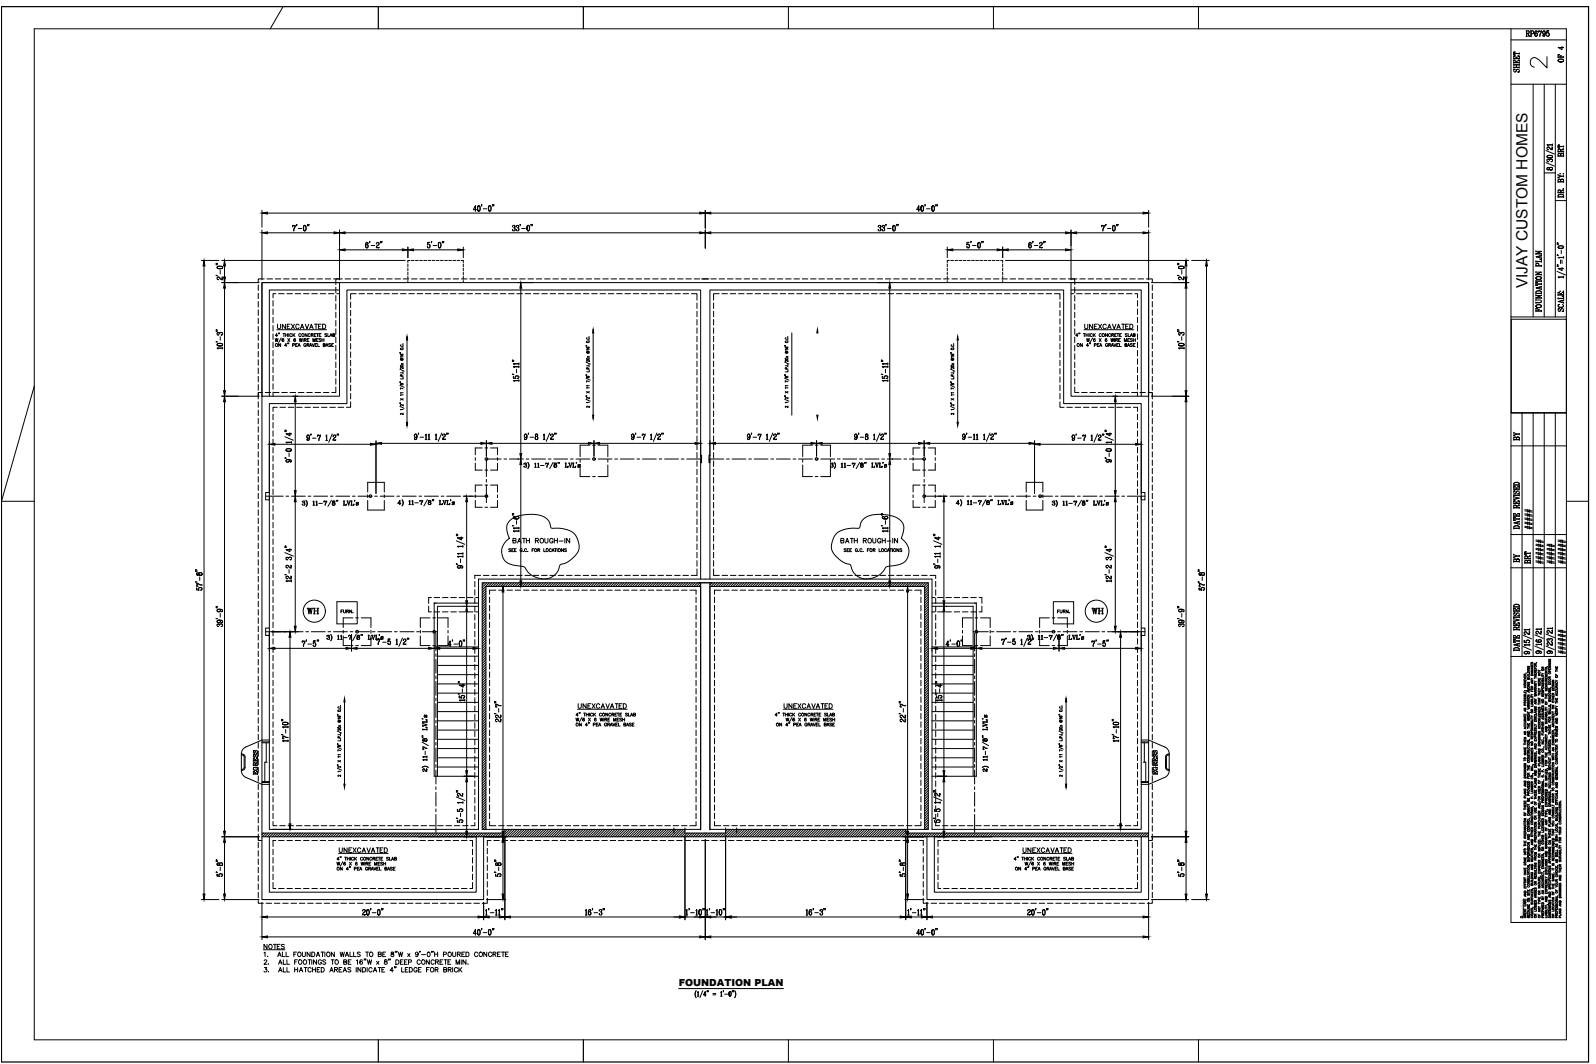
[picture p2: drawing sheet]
<svg xmlns="http://www.w3.org/2000/svg" width="914mm" height="610mm" viewBox="0 0 914 610" stroke-linecap="round" stroke-linejoin="round" font-family="sans-serif">
<defs><g id="words">
<text font-size="10.6" x="876" y="40">2</text>
<text font-size="8.9" x="875" y="165" transform="rotate(-90 875 165)">VIJAY CUSTOM HOMES</text>
<g font-size="6.6">
<text x="873" y="22">RP6795</text>
<text x="897" y="37" transform="rotate(-90 897 37)">OF 4</text>
<text x="871" y="42" transform="rotate(-90 871 42)">SHEET</text>
<text x="897" y="91" transform="rotate(-90 897 91)">BRT</text>
<text x="884" y="180" transform="rotate(-90 884 180)">FOUNDATION PLAN</text>
<text x="871" y="254" transform="rotate(-90 871 254)">BY</text>
<text x="871" y="304" transform="rotate(-90 871 304)">DATE REVISED</text>
<text x="871" y="323" transform="rotate(-90 871 323)">BY</text>
<text x="878" y="324" transform="rotate(-90 878 324)">BRT</text>
<text x="175" y="353">WH</text>
<text x="624" y="353">WH</text>
<text x="871" y="374" transform="rotate(-90 871 374)">DATE REVISED</text>
<text x="150" y="549">1. ALL FOUNDATION WALLS TO BE 8&quot;W x 9'-0&quot;H POURED CONCRETE</text>
<text x="150" y="554">2. ALL FOOTINGS TO BE 16&quot;W x 8&quot; DEEP CONCRETE MIN.</text>
<text x="150" y="558">3. ALL HATCHED AREAS INDICATE 4&quot; LEDGE FOR BRICK</text>
</g>
<g font-size="5.7">
<text x="293" y="312">BATH ROUGH-IN</text>
<text x="480" y="312">BATH ROUGH-IN</text>
<text x="149" y="445" transform="rotate(-90 149 445)">EGRESS</text>
<text x="664" y="445" transform="rotate(-90 664 445)">EGRESS</text>
</g>
<text font-size="5.5" x="389" y="565">FOUNDATION PLAN</text>
<g font-size="4.9">
<text x="194" y="352">FURN.</text>
<text x="605" y="352">FURN.</text>
</g>
<g font-size="4.4">
<text x="290" y="317">SEE G.C. FOR LOCATIONS</text>
<text x="482" y="317">SEE G.C. FOR LOCATIONS</text>
</g>
<text font-size="1.6" x="872" y="525" transform="rotate(-90 872 525)">ISCLAIMER:</text>
</g></defs>
<!-- layer: TEXT-LARGE -->
<path d="M389 566h60" fill="none" stroke="#000" stroke-width=".57"/>
<!-- layer: TEXT-SMALL -->
<g fill="none" stroke="#000" stroke-width=".57">
<path d="M399 568v3M399 568l-1 1 1 3M400 571h.1M400 568v3v-3v1M403 568l-2 4M404 568v3v-3l-1 2h2M405 568h.1M406 568h.1M408 569h2M408 570h2M413 569v-1v3M413 571h1"/>
<path d="M413 568v3M414 568h.1M415 570h2M418 568a1.4 1.4 0 0 0 0 2 1.4 1.4 0 0 0 1 1 1.3 1.3 0 0 0 0-2 1.3 1.3 0 0 0-1-1v3M419 568v2l-1 1M420 568h-1M420 568h.1M421 568l1 1-1 3M421 568v3"/>
</g>
<!-- layer: FIRST -->
<g fill="none" stroke="#000" stroke-width=".57">
<path d="M195 162h-45v65M614 162h44v65M866 183h31v54h-31zM276 334v141M278 336v139M401 334v141M407 334v141M530 336v139M532 334v141M249 346v99h25M251 347v98M558 347v98"/>
<path d="M559 346v99h-25M249 371h25M251 376h23M534 371h25M534 376h24M251 381h23M251 387h23M251 392h23M251 397h23M534 381h24M534 387h24M534 392h24"/>
<path d="M534 397h24M251 402h23M251 408h23M251 413h23M251 418h23M534 402h24M534 408h24M534 413h24M534 418h24M251 424h23M251 429h23M251 434h23"/>
<path d="M251 439h23M534 424h24M534 429h24M534 434h24M534 439h24M150 477h139M240 479h33M274 475v-143h260v143M277 479h14M517 479h14M519 477h139M535 479h33"/>
</g>
<!-- layer: FOUND -->
<g fill="none" stroke="#000" stroke-width=".57">
<path d="M195 162h-45v65M195 166h-41v61M614 162h44v65M614 166h40v61M127 227h21M129 230v246M168 227h3M169 230v51M637 227h3M639 230v51M660 227h21M680 230v246"/>
<path d="M163 250l5 2M163 247h1M163 246l1 1M164 258a1.7 1.7 0 0 0 2 1 1.7 1.7 0 0 0 1-2 1.6 1.6 0 0 0-2 0 1.6 1.6 0 0 0-1 1h2h1M164 257h2l1 1M164 253h3h-3v1M166 259v3M166 248v2l-2-1h3h-3M167 253v1M633 250l5 2M633 247h1M633 246l1 1"/>
<path d="M634 258a1.7 1.7 0 0 0 1 1 1.7 1.7 0 0 0 2-2 1.6 1.6 0 0 0-2 0 1.6 1.6 0 0 0-1 1h1h2M634 257h1l2 1M634 253h3h-3v1M635 259v3M636 248v2l-2-1h3h-3M637 253v1M163 262l1 1M164 264l1 1 1-1M165 263l1 1a.8 .8 0 0 1-1 1 .8 .8 0 0 1-1-1 .8 .8 0 0 1 1-1l2 1v1M167 264l-2-1-1 1M300 266l2-1v1h-1M301 265l1 2a.8 .8 0 0 1-1 1 .8 .8 0 0 1-1-1"/>
<path d="M302 267l-1 1M302 265a2.4 2.4 0 0 1 0 3M303 265v1v2M306 268h1M307 265v3v-3l-1 1M308 266l1-1v3M308 268h1M308 265v3M310 267h2M313 266l1-1-1 3 1-2M313 265v1M313 266h1"/>
<path d="M317 265l-2 3M318 265v1h1l-1-1v1M318 265l1 2a.8 .8 0 0 1-1 1 .8 .8 0 0 1 0-1v-1v1v1M319 266l-1 2M320 265v1M321 265l-1 1M324 268h1v-1v1M324 265h1M324 265v3M326 265h.1M326 265l1 3 1-3M326 265l1 2"/>
<path d="M327 265h1M328 268h2v-1v1M328 265h1M328 265v3M329 265v3M330 265v1M331 266l1 1v1l-1-1M332 266l-1 1h1M401 261h1v4h-1v-2M407 261h-1v4h1v-2M476 266a.8 .8 0 0 1 1-1 .8 .8 0 0 1 0 1h-1M477 265v2a.8 .8 0 0 1 0 1 .8 .8 0 0 1-1-1"/>
<path d="M477 267v1M478 265a2.5 2.5 0 0 1 0 3M478 265l1 1-1 2M482 268h1M482 265v3v-3v1M484 266v-1v3M484 268h1M484 265v3M485 267h2M488 266l2-1-1 3 1-2M488 265v1M488 266h1"/>
<path d="M493 265l-2 3M494 265l-1 1h2l-1-1v1M494 265l1 2a.8 .8 0 0 1-1 1 1.1 1.1 0 0 1-1-2l1 2M494 266v2M496 265l-1 1M496 265v1M499 268h2v-1v1M499 265h1M500 265v3M501 265h1M502 265v3l1-3M502 265v2"/>
<path d="M503 265h.1M504 268h1v-1v1M504 265h.1M504 265v3M506 265v1M507 266l1 1v1l-1-1M508 266l-1 1h1M633 262l1 1M634 264l1 1 1-1M635 263v1a.8 .8 0 0 1 0 1 .8 .8 0 0 1-1-1 .8 .8 0 0 1 1-1l2 1-1 1M637 264l-2-1-1 1M154 282h-2v4h2v-2"/>
<path d="M169 287v72M173 287h1v1M174 287l1 2a.8 .8 0 0 1-1 0 .8 .8 0 0 1-1 0M174 288v1M175 287a2.4 2.4 0 0 1 0 3M175 287l1 1-1 2M179 287h1v2M179 289h1M180 287v2M181 287h1v2M181 289h1M181 287v2"/>
<path d="M183 288h2M186 287h1l-1 2M186 287v1M186 287h1M187 288l-1 1M190 287l-2 3M191 287v1h1l-1-1v1M191 287l1 2a.8 .8 0 0 1-1 0 .8 .8 0 0 1 0-1v1M192 288l-1 1M193 287h.1M194 287h-1M197 289h1"/>
<path d="M197 287h.1M197 287v2M199 287h.1M200 287h1M201 287l-1 2-1-2 1 2M201 289h2M201 287h1M201 287v2M203 287h.1M204 288l1 1h-1M205 288h-1l1 1M229 287v2"/>
<path d="M230 288h-2l1-1v2M230 286a2.4 2.4 0 0 1 0 4M230 287l1 1-1 2M234 287h1v2M234 289h1M235 287v2M236 287h1v2M236 289h1M236 287v2M238 288h2M241 287h1l-1 2M241 287h.1"/>
<path d="M241 287h1M242 287l-1 2M245 286l-2 4M246 287v1l1-1h-1v1M246 287l1 1a.8 .8 0 0 1-1 1 .8 .8 0 0 1 0-1v1M247 288l-1 1M248 286v1M249 286l-1 1M252 289h1v-1v1M252 287h.1M252 287v2M254 287h.1"/>
<path d="M255 287h1M256 287l-1 2-1-2 1 2M256 289h2v-1v1M256 287h1M256 287v2M258 286v1M259 288l1 1h-1M260 288h-1l1 1M292 298a20 20 0 0 1 22-1l2 6a18 18 0 0 1 14 3 9 9 0 0 1-3 15l-3 2a3 3 0 0 0-4 3 11 11 0 0 1-19-1l-2-1a12 12 0 0 1-11-4 9 9 0 0 1 4-12 8 8 0 0 1 0-10zM549 287v2v-2l-1 1h2M550 286a2.4 2.4 0 0 1 0 4M550 287l1 1-1 2"/>
<path d="M554 287h1v2M554 289h1M555 287v2M556 289h1M556 287v2v-2M558 288h2M561 287h1l-1 2M561 287h.1M561 287h1M562 287l-1 2M565 286l-2 4M566 287v1l1-1h-1v1"/>
<path d="M566 287l1 1a.8 .8 0 0 1-1 1 .8 .8 0 0 1 0-1v1M567 288l-1 1M568 286v1M572 289h1v-1v1M572 287h.1M572 287v2M574 287h.1M575 287h1M576 287l-1 2-1-2 1 2M576 289h2v-1v1M576 287h1M576 287v2"/>
<path d="M578 286v1M579 288l1 1h-1M580 288h-1l1 1M603 287v1a.7 .7 0 0 1 1-1 .7 .7 0 0 1 0 1M604 287v2a.8 .8 0 0 1-1 0M604 288v1M605 287a2.5 2.5 0 0 1 0 3M605 287l1 1-1 2M609 287h1v2M609 289h1M609 287v2M611 289h1"/>
<path d="M611 287v2v-2M612 288h2M615 287h2l-1 2M615 287v1M615 287h1M617 288l-1 1M620 287l-2 3M621 287l-1 1h2l-1-1v1M621 287l1 2a.8 .8 0 0 1-1 0 .8 .8 0 0 1-1-1l1 1M621 288v1M623 287h-1M623 287h.1"/>
<path d="M626 289h2M626 287h1M627 287v2M628 287h1M629 287v2l1-2M629 287v2M630 287h.1M631 289h1M631 287h1M631 287v2M633 287h.1M634 288l1 1h-1"/>
<path d="M635 288h-1l1 1M639 287v72M654 282h2v4h-2v-2M163 317l5 2M163 314h1M163 313h1M164 320h1a1.1 1.1 0 0 1 2-1 1.1 1.1 0 0 1-1 2M164 315h3M165 319l2 1M166 314v2l-2-1h3M479 306a21 21 0 0 1 13-4 9 9 0 0 1 10-7 16 16 0 0 1 15 5l1 3-2 5a8 8 0 0 1 5 10 8 8 0 0 1-10 6 5 5 0 0 0-5 4 10 10 0 0 1-18-2 3 3 0 0 0-4-3 12 12 0 0 1-8-11l2-4zM633 317l5 2"/>
<path d="M633 314h1M633 313h1M634 320h1a.9 .9 0 0 1 1-1 1 1 0 0 1 0 2M634 315h3M635 319l2 1M636 314v2l-2-1h3M163 329h1M164 331l1-1 1 1M164 324h1l1 1M164 333h3M164 332h1a1.1 1.1 0 0 1-1-2 .8 .8 0 0 1 1 1l1 1h1M164 325h1a.8 .8 0 0 1-1-1 .8 .8 0 0 1 1 0l1 1h1"/>
<path d="M165 320v-1a.8 .8 0 0 0-1 1 .8 .8 0 0 0 0 1M166 326v2M167 331v-1v2M167 325v-1v1M167 333h-3M167 332v1M276 334h256M278 334l-2 1M278 337l-2 2M278 339l-2 2M278 336h123M279 334l-3 3"/>
<path d="M280 334l-4 4M282 334l-2 2M283 334l-2 2M285 334l-3 2M286 334l-2 2M287 334l-2 2M289 334l-2 2M290 334l-2 2M292 334l-3 2M293 334l-2 2M294 334l-2 2M296 334l-2 2"/>
<path d="M297 334l-2 2M299 334l-2 2M300 334l-2 2M301 334l-2 2M303 334l-2 2M304 334l-2 2M306 334l-2 2M307 334l-2 2M308 334l-2 2M310 334l-2 2M311 334l-2 2M313 334l-2 2"/>
<path d="M314 334l-2 2M315 334l-2 2M317 334l-2 2M318 334l-2 2M320 334l-2 2M321 334l-2 2M322 334l-2 2M324 334l-2 2M325 334l-2 2M327 334l-2 2M328 334l-2 2M329 334l-2 2"/>
<path d="M331 334l-2 2M332 334l-2 2M334 334l-2 2M335 334l-2 2M336 334l-2 2M338 334l-2 2M339 334l-2 2M341 334l-2 2M342 334l-2 2M344 334l-3 2M345 334l-2 2M346 334l-2 2"/>
<path d="M348 334l-2 2M349 334l-2 2M351 334l-3 2M352 334l-2 2M353 334l-2 2M355 334l-2 2M356 334l-2 2M358 334l-3 2M359 334l-2 2M360 334l-2 2M362 334l-2 2M363 334l-2 2"/>
<path d="M365 334l-3 2M366 334l-2 2M367 334l-2 2M369 334l-2 2M370 334l-2 2M372 334l-3 2M373 334l-2 2M374 334l-2 2M376 334l-2 2M377 334l-2 2M379 334l-3 2M380 334l-2 2"/>
<path d="M381 334l-2 2M383 334l-2 2M384 334l-2 2M386 334l-2 2M387 334l-2 2M388 334l-2 2M390 334l-2 2M391 334l-2 2M393 334l-2 2M394 334l-2 2M395 334l-2 2M397 334l-2 2"/>
<path d="M398 334l-2 2M400 334l-2 2M401 334l-2 2M401 332v-166h-202v65h-45v244h120M401 335l-1 1M407 332v-166h202v65h45v244h-120M407 336h123M408 334l-1 1M409 334l-2 2M411 334l-2 2M412 334l-2 2M414 334l-2 2"/>
<path d="M415 334l-2 2M416 334l-2 2M418 334l-2 2M419 334l-2 2M421 334l-2 2M422 334l-2 2M424 334l-3 2M425 334l-2 2M426 334l-2 2M428 334l-2 2M429 334l-2 2M431 334l-3 2"/>
<path d="M432 334l-2 2M433 334l-2 2M435 334l-2 2M436 334l-2 2M438 334l-3 2M439 334l-2 2M440 334l-2 2M442 334l-2 2M443 334l-2 2M445 334l-3 2M446 334l-2 2M447 334l-2 2"/>
<path d="M449 334l-2 2M450 334l-2 2M452 334l-3 2M453 334l-2 2M454 334l-2 2M456 334l-2 2M457 334l-2 2M459 334l-3 2M460 334l-2 2M461 334l-2 2M463 334l-2 2M464 334l-2 2"/>
<path d="M466 334l-3 2M467 334l-2 2M468 334l-2 2M470 334l-2 2M471 334l-2 2M473 334l-3 2M474 334l-2 2M475 334l-2 2M477 334l-2 2M478 334l-2 2M480 334l-2 2M481 334l-2 2"/>
<path d="M482 334l-2 2M484 334l-2 2M485 334l-2 2M487 334l-2 2M488 334l-2 2M489 334l-2 2M491 334l-2 2M492 334l-2 2M494 334l-2 2M495 334l-2 2M496 334l-2 2M498 334l-2 2"/>
<path d="M499 334l-2 2M501 334l-2 2M502 334l-2 2M503 334l-2 2M505 334l-2 2M506 334l-2 2M508 334l-2 2M509 334l-2 2M511 334l-3 2M512 334l-2 2M513 334l-2 2M515 334l-2 2"/>
<path d="M516 334l-2 2M518 334l-3 2M519 334l-2 2M520 334l-2 2M522 334l-2 2M523 334l-2 2M525 334l-3 2M526 334l-2 2M527 334l-2 2M529 334l-2 2M530 334l-2 2M532 334l-3 2"/>
<path d="M532 335l-2 2M532 336l-2 2M532 338l-2 2M532 339l-2 2M633 329h1M634 331l1-1v1M634 324h1v1M634 333h3M634 332a1 1 0 0 1 0-2 .8 .8 0 0 1 1 1l1 1h1M634 325a.8 .8 0 0 1 0-1 .8 .8 0 0 1 1 0l1 1h1M635 320v-1a.8 .8 0 0 0-1 1 .8 .8 0 0 0 0 1M635 326v2"/>
<path d="M636 331h1l-1-1 1 2M636 325h1l-1-1 1 1M637 333h-3M637 332v1M124 354l1 1M124 348h1M124 347l1 1M124 358h2a.9 .9 0 0 1 1-1 1 1 0 0 1 0 2M124 356l1 1 1-1M124 350h1h1M125 355l1 1a.8 .8 0 0 1-1 1 1 1 0 0 1 0-2h2l1 1-1 1M125 349h1a1.1 1.1 0 0 1-1 2 1 1 0 0 1 0-2h2l1 1h-1"/>
<path d="M126 358h-1h-1l1 1M126 358h1M126 352v2M127 356l-2-1-1 1M127 350l-2-1-1 1M154 360h-2v4h2v-2M249 346h25M251 347h23M278 350l-2 2M278 351l-2 2M278 353l-2 2M278 354l-2 2"/>
<path d="M278 356l-2 2M278 357l-2 2M278 358l-2 2M278 360l-2 2M278 340l-2 2M278 341l-2 3M278 343l-2 2M278 344l-2 2M278 346l-2 2M278 347l-2 2M278 349l-2 2M532 341l-2 2"/>
<path d="M532 342l-2 2M532 349l-2 2M532 350l-2 3M532 352l-2 2M532 353l-2 2M532 355l-2 2M532 356l-2 2M532 357l-2 3M532 359l-2 2M532 343l-2 3M532 345l-2 2M532 346l-2 2"/>
<path d="M532 348l-2 2M534 347h24M534 346h25M654 360h2v4h-2v-2M675 354l1 1M675 348h1M675 347l1 1M675 358h2a.9 .9 0 0 1 1-1 1 1 0 0 1 0 2M675 356l1 1 1-1M675 350h1h1M676 355l1 1a.8 .8 0 0 1 0 1 .8 .8 0 0 1-1-1 .8 .8 0 0 1 0-1l2 1v1M676 349h1a1 1 0 0 1 0 2 .8 .8 0 0 1-1-1 .8 .8 0 0 1 0-1h2v1"/>
<path d="M677 358h-1h-1l1 1M677 358h1M677 352v2M678 356l-2-1-1 1M678 350l-2-1-1 1M156 362h15M166 365v107M187 364h2v1h-1M188 364l1 2a.8 .8 0 0 1-1 0 .8 .8 0 0 1-1 0M189 365l-1 1M189 363a2.4 2.4 0 0 1 0 4M190 364v1v2"/>
<path d="M193 364h1v2M193 366h1M194 364v2M195 366h1M196 364v2v-2h-1M197 365h2M200 364h1v2M200 364v1M200 364h1M201 365l-1 1M204 363l-2 4M205 364v1h1l-1-1v1"/>
<path d="M206 364v1a.8 .8 0 0 1-1 1 .8 .8 0 0 1-1-1h1v1M206 365v1M207 364h.1M208 364h-1M211 366h2h-1M211 364h1M211 364v2M213 364h1M214 364h1M215 364l-1 2-1-2 1 2M215 366h2M215 364h1"/>
<path d="M215 364v2M216 364v2M217 364h.1M218 365l1 1h-1M219 365h-1l1 1M278 361l-2 2M278 363l-2 2M278 364l-2 2M278 365l-2 2M278 367l-2 2M278 368l-2 2M278 370l-2 2"/>
<path d="M278 371l-2 2M278 372l-2 2M278 374l-2 2M278 379l-2 2M278 375l-2 2M278 377l-2 2M278 378l-2 2M532 360l-2 2M532 362l-2 2M532 363l-2 2M532 364l-2 3M532 366l-2 2"/>
<path d="M532 367l-2 2M532 369l-2 2M532 370l-2 2M532 371l-2 3M532 373l-2 2M532 374l-2 2M532 376l-2 2M532 377l-2 2M532 380l-2 2M532 378l-2 3M589 364v1a.8 .8 0 0 1 0-1 .8 .8 0 0 1 1 1h-1M590 364v2a.8 .8 0 0 1-1 0"/>
<path d="M590 365v1M591 363a2.5 2.5 0 0 1 0 4M591 364l1 1-1 2M595 364v2M595 366h1M597 366h1M597 364v2v-2M598 365h2M601 364h2l-1 2M601 364v1M601 364h1M603 365l-1 1"/>
<path d="M605 363l-2 4M606 364v1h1l-1-1v1M607 364l1 1a.8 .8 0 0 1-1 1 .8 .8 0 0 1-1-1v1M607 365v1M608 364h.1M609 364h.1M612 366h2M612 364h1M613 364v2M614 364h1M616 364h.1M616 364l-1 2v-2v2"/>
<path d="M617 366h1M617 364h.1M617 364v2M619 364h.1M620 365l1 1h-1M621 365h-1l1 1M637 362h15M642 365v107M278 381l-2 2M278 382l-2 2M278 384l-2 2M278 385l-2 2"/>
<path d="M278 386l-2 3M278 388l-2 2M278 389l-2 2M278 391l-2 2M278 392l-2 2M278 393l-2 3M278 395l-2 2M278 396l-2 2M278 398l-2 2M278 399l-2 2M532 384l-2 2M532 385l-2 3"/>
<path d="M532 387l-2 2M532 388l-2 2M532 390l-2 2M532 391l-2 2M532 393l-2 2M532 394l-2 2M532 395l-2 2M532 397l-2 2M532 398l-2 2M532 400l-2 2M532 381l-2 2M532 383l-2 2"/>
<path d="M161 413h1M161 412h1M162 415a2 2 0 0 0 3-1 1.7 1.7 0 0 0-2 0 1.7 1.7 0 0 0-1 1h2h1M162 414h2h1M162 417h3M164 418v2M165 416h-3v1M165 416v1M242 412h.1M242 418h3M242 413v1M242 414v1"/>
<path d="M242 416h.1M242 418h.1M242 414l3 1-3 1 2-1M242 414h3M244 410l-1 1v-1M244 411l1-1h-1l-1 1M245 417h-1h1v1M245 412h-1h1v2M278 400l-2 3M278 402l-2 2M278 403l-2 2M278 405l-2 2"/>
<path d="M278 406l-2 2M278 407l-2 3M278 409l-2 2M278 410l-2 2M278 412l-2 2M278 413l-2 2M278 414l-2 3M278 416l-2 2M278 417l-2 2M278 419l-2 2M532 401l-2 2M532 402l-2 2"/>
<path d="M532 404l-2 2M532 405l-2 2M532 407l-2 2M532 408l-2 2M532 409l-2 2M532 411l-2 2M532 412l-2 2M532 414l-2 2M532 415l-2 2M532 418l-2 2M532 419l-2 2M532 416l-2 2"/>
<path d="M563 412h.1M563 418h3M563 414h3M563 413v1M563 414v1M563 416h.1M563 418h.1M563 414l3 1-3 1 2-1M565 410l-1 1v-1M565 411l1-1h-1l-1 1M566 417h-1h1v1M566 412h-1h1v2"/>
<path d="M637 413h1M637 412h1M638 415a2 2 0 0 0 3-1 1.7 1.7 0 0 0-2 0 1.7 1.7 0 0 0-1 1h2h1M638 414h2h1M638 417h3M640 418v2M641 416h-3v1M641 416v1M138 432h2v2v6l-1 1M138 433h1l1 1v6l-2 1M150 425h4M150 426h4"/>
<path d="M153 426v11M153 437h-1v11M154 424h-4l-9 4-2 1-1 3v10M161 421h1M162 423h1M162 425h3M162 422v1M163 422l2 1M165 424h-3v1M165 422h-3v1M165 424v1M242 440a2.4 2.4 0 0 1 3 0"/>
<path d="M242 425l3 2M242 422h.1M242 440l1-1 2 1M242 424h1v-1l-1 1h1M242 424l2-1a.8 .8 0 0 1 1 1 1 1 0 0 1-2 0h2M242 429h1M242 434h3h-3h1M242 435h3M243 428l-1 1M243 428l2 1M243 423l2 1M244 430v2"/>
<path d="M245 435h-3l1 1M245 429l-3-1 1 1M245 433v1M245 435v1M278 420l-2 2M278 421l-2 3M278 423l-2 2M278 424l-2 2M278 426l-2 2M278 427l-2 2M278 428l-2 3M278 430l-2 2"/>
<path d="M278 431l-2 2M278 433l-2 2M278 434l-2 2M278 435l-2 3M278 437l-2 2M278 438l-2 2M278 440l-2 2M532 421l-2 2M532 422l-2 2M532 423l-2 2M532 425l-2 2M532 426l-2 2"/>
<path d="M532 428l-2 2M532 429l-2 2M532 430l-2 3M532 432l-2 2M532 433l-2 2M532 435l-2 2M532 436l-2 2M532 437l-2 3M532 439l-2 2M563 440a2.4 2.4 0 0 1 3 0M563 425l3 2M563 422h.1"/>
<path d="M563 440l1-1 2 1M563 424h1v-1l-1 1h1M563 424l2-1a.8 .8 0 0 1 1 1 1 1 0 0 1-2 0h2M563 429h1M563 434h3h-3h1M563 435h3M564 428l-1 1M564 428l2 1M564 423l2 1M565 430v2M566 435h-3l1 1M566 429l-3-1 1 1"/>
<path d="M566 433v1M566 435v1M637 421h1M638 423h1M638 425h3M638 422v1M639 422l2 1M641 424h-3v1M641 422h-3v1M641 424v1M654 424h4l9 4 2 1 1 3v10M654 425h4"/>
<path d="M654 426h4M655 437h1v11M656 426v11M670 432h-2v2v6l1 1M670 433h-1l-1 1v6l2 1M139 441h-1l1 3 2 1 9 4h4M150 448h4M242 441h1h1M243 442l-1-1 1-1 2 2M244 442v-2v2M278 441l-2 2M278 443l-2 2"/>
<path d="M278 444l-2 2M278 445l-2 2M278 447l-2 2M278 450l-2 2M278 451l-2 2M278 452l-2 2M278 454l-2 2M278 455l-2 2M278 457l-2 2M278 458l-2 2M278 459l-2 2M278 448l-2 2"/>
<path d="M532 440l-2 2M532 442l-2 2M532 443l-2 2M532 444l-2 3M532 446l-2 2M532 447l-2 2M532 449l-2 2M532 450l-2 2M532 451l-2 3M532 454l-2 2M532 456l-2 2M532 457l-2 2"/>
<path d="M532 458l-2 3M532 460l-2 2M532 453l-2 2M563 441h1h1M564 442a.8 .8 0 0 1-1-1 .8 .8 0 0 1 1 0l1 1h1M565 442v-2v2M654 448h4M669 441h1l-1 3-2 1-9 4h-4M127 479h21M150 479v36h127v-36M151 477l-1 1M152 477l-2 2"/>
<path d="M154 477l-2 2M154 479v32h119v-32M155 477l-2 2M156 475h12M157 477l-2 2M158 477l-2 2M159 477l-2 2M161 477l-2 2M162 477l-2 2M164 477l-2 2M165 477l-2 2M166 477l-2 2"/>
<path d="M168 477l-2 2M169 477l-2 2M171 477l-2 2M172 477l-2 2M173 477l-2 2M175 477l-2 2M176 477l-2 2M178 477l-2 2M179 477l-2 2M180 477l-2 2M182 477l-2 2M183 477l-2 2"/>
<path d="M185 477l-2 2M186 477l-2 2M187 477l-2 2M189 477l-2 2M190 477l-2 2M192 477l-2 2M193 477l-2 2M195 477l-3 2M196 477l-2 2M197 477l-2 2M199 477l-2 2M200 477l-2 2"/>
<path d="M202 477l-3 2M203 477l-2 2M204 477l-2 2M206 477l-2 2M207 477l-2 2M209 477l-3 2M210 477l-2 2M211 477l-2 2M213 477l-2 2M214 477l-2 2M216 477l-3 2M217 477l-2 2"/>
<path d="M218 477l-2 2M220 477l-2 2M221 477l-2 2M223 477l-3 2M224 477l-2 2M225 477l-2 2M227 477l-2 2M228 477l-2 2M230 477l-3 2M231 477l-2 2M232 477l-2 2M234 477l-2 2"/>
<path d="M235 477l-2 2M237 477l-3 2M238 477l-2 2M239 477l-2 2M241 477l-2 2M242 477l-2 2M244 477l-3 2M245 477l-2 2M246 477l-2 2M248 477l-2 2M249 477l-2 2M251 477l-2 2"/>
<path d="M252 477l-2 2M253 477l-2 2M255 477l-2 2M256 477l-2 2M258 477l-2 2M259 477l-2 2M260 477l-2 2M262 477l-2 2M263 477l-2 2M265 477l-2 2M266 477l-2 2M267 477l-2 2"/>
<path d="M269 477l-2 2M270 477l-2 2M272 477l-2 2M273 479h-123v-252h45v-65h419v65h44v252h-123M273 479h262M273 477l-2 2M274 477l-2 2M276 477l-2 2M276 475h125M277 477l-2 2M278 461l-2 2M278 462l-2 2"/>
<path d="M278 464l-2 2M278 465l-2 2M278 466l-2 2M278 468l-2 2M278 469l-2 2M278 471l-2 2M278 472l-2 2M278 473l-1 2M278 475h.1M279 477l-2 2M280 477l-2 2M282 477l-3 2"/>
<path d="M283 477l-2 2M284 477l-2 2M286 477l-2 2M287 477l-2 2M289 477l-3 2M291 475l-2 2M292 475l-4 4M293 475l-4 4M295 475l-4 4M296 475l-4 4M298 475l-5 4M299 475l-4 4"/>
<path d="M300 475l-4 4M302 475l-4 4M303 475l-4 4M305 475l-5 4M306 475l-4 4M307 475l-4 4M309 475l-4 4M310 475l-4 4M312 475l-5 4M313 475l-4 4M314 475l-4 4M316 475l-4 4"/>
<path d="M317 475l-4 4M319 475l-5 4M320 475l-4 4M322 475l-5 4M323 475l-4 4M324 475l-4 4M326 475l-5 4M327 475l-4 4M329 475l-5 4M330 475l-4 4M331 475l-4 4M333 475l-5 4"/>
<path d="M334 475l-4 4M336 475l-5 4M337 475l-4 4M338 475l-4 4M340 475l-5 4M341 475l-4 4M343 475l-5 4M344 475l-4 4M345 475l-4 4M347 475l-4 4M348 475l-4 4M350 475l-5 4"/>
<path d="M351 475l-4 4M352 475l-4 4M354 475l-4 4M355 475l-4 4M357 475l-5 4M358 475l-4 4M359 475l-4 4M361 475l-4 4M362 475l-4 4M364 475l-5 4M365 475l-4 4M366 475l-4 4"/>
<path d="M368 475l-4 4M369 475l-4 4M371 475l-5 4M372 475l-4 4M373 475l-4 4M375 475l-4 4M376 475l-4 4M378 475l-5 4M379 475l-4 4M380 475l-4 4M382 475l-4 4M383 475l-4 4"/>
<path d="M385 475l-5 4M386 475l-4 4M387 475l-4 4M389 475l-4 4M390 475l-4 4M392 475l-5 4M392 476l-3 3M392 477l-2 2M392 477h24M394 477l-2 2M395 477l-2 2M397 477l-3 2"/>
<path d="M398 477l-2 2M399 477l-2 2M401 477l-2 2M402 477l-2 2M404 477l-3 2M405 477l-2 2M406 477l-2 2M407 475h125M408 477l-2 2M409 477l-2 2M411 477l-3 2M412 477l-2 2"/>
<path d="M413 477l-2 2M415 477l-2 2M417 475l-1 1M418 475l-4 4M420 475l-5 4M421 475l-4 4M423 475l-5 4M424 475l-4 4M425 475l-4 4M427 475l-4 4M428 475l-4 4M430 475l-5 4"/>
<path d="M431 475l-4 4M432 475l-4 4M434 475l-4 4M435 475l-4 4M437 475l-5 4M438 475l-4 4M439 475l-4 4M441 475l-4 4M442 475l-4 4M444 475l-5 4M445 475l-4 4M446 475l-4 4"/>
<path d="M448 475l-4 4M449 475l-4 4M451 475l-5 4M452 475l-4 4M453 475l-4 4M455 475l-4 4M456 475l-4 4M458 475l-5 4M459 475l-4 4M460 475l-4 4M462 475l-4 4M463 475l-4 4"/>
<path d="M465 475l-5 4M466 475l-4 4M467 475l-4 4M469 475l-4 4M470 475l-4 4M472 475l-5 4M473 475l-4 4M474 475l-4 4M476 475l-4 4M477 475l-4 4M479 475l-5 4M480 475l-4 4"/>
<path d="M481 475l-4 4M483 475l-4 4M484 475l-4 4M486 475l-5 4M487 475l-4 4M488 475l-4 4M490 475l-4 4M491 475l-4 4M493 475l-5 4M494 475l-4 4M495 475l-4 4M497 475l-4 4"/>
<path d="M498 475l-4 4M500 475l-5 4M501 475l-4 4M503 475l-5 4M504 475l-4 4M505 475l-4 4M507 475l-5 4M508 475l-4 4M510 475l-5 4M511 475l-4 4M512 475l-4 4M514 475l-4 4"/>
<path d="M515 475l-4 4M517 475l-5 4M518 475l-4 4M519 476l-4 3M519 477l-2 2M520 477l-2 2M521 477l-2 2M523 477l-2 2M524 477l-2 2M526 477l-2 2M527 477l-2 2M528 477l-2 2"/>
<path d="M530 477l-2 2M531 479v36h127v-36M531 477l-2 2M532 461l-2 2M532 463l-2 2M532 464l-2 2M532 465l-2 3M532 467l-2 2M532 468l-2 2M532 470l-2 2M532 471l-2 2M532 472l-2 3"/>
<path d="M532 474l-1 1M533 477l-2 2M534 477l-2 2M535 479v32h119v-32M535 477l-2 2M537 477l-2 2M538 477l-2 2M540 477l-2 2M541 477l-2 2M542 477l-2 2M544 477l-2 2M545 477l-2 2"/>
<path d="M547 477l-2 2M548 477l-2 2M550 477l-3 2M551 477l-2 2M552 477l-2 2M554 477l-2 2M555 477l-2 2M557 477l-3 2M558 477l-2 2M559 477l-2 2M561 477l-2 2M562 477l-2 2"/>
<path d="M564 477l-3 2M565 477l-2 2M566 477l-2 2M568 477l-2 2M569 477l-2 2M571 477l-3 2M572 477l-2 2M573 477l-2 2M575 477l-2 2M576 477l-2 2M578 477l-3 2M579 477l-2 2"/>
<path d="M580 477l-2 2M582 477l-2 2M583 477l-2 2M585 477l-3 2M586 477l-2 2M587 477l-2 2M589 477l-2 2M590 477l-2 2M592 477l-3 2M593 477l-2 2M594 477l-2 2M596 477l-2 2"/>
<path d="M597 477l-2 2M599 477l-2 2M600 477l-2 2M601 477l-2 2M603 477l-2 2M604 477l-2 2M606 477l-2 2M607 477l-2 2M608 477l-2 2M610 477l-2 2M611 477l-2 2M613 477l-2 2"/>
<path d="M614 477l-2 2M615 477l-2 2M617 477l-2 2M618 477l-2 2M620 477l-2 2M621 477l-2 2M622 477l-2 2M624 477l-2 2M625 477l-2 2M627 477l-2 2M628 477l-2 2M629 477l-2 2"/>
<path d="M631 477l-2 2M632 477l-2 2M634 477l-2 2M635 477l-2 2M637 477l-3 2M638 477l-2 2M639 477l-2 2M640 475h12M641 477l-2 2M642 477l-2 2M644 477l-3 2M645 477l-2 2"/>
<path d="M646 477l-2 2M648 477l-2 2M649 477l-2 2M651 477l-3 2M652 477l-2 2M653 477l-2 2M655 477l-2 2M656 477l-2 2M658 477l-3 2M658 478l-1 1M660 479h21M124 500h1"/>
<path d="M124 493l1 1M124 493h1M124 495l2 1-1-2v1h-1h2M124 495l3-1v2h-1l2-1M126 495h2M126 497v2M129 483v29M675 500h1M675 493l1 1M675 493h1M675 495l1 1v-2l-1 1h2M675 495l3-1v1v1h-1l1-1"/>
<path d="M677 495h1M677 497v2M680 483v29M125 502l-1-1v1h2a.9 .9 0 0 1 0-1 .9 .9 0 0 1 1 0 .9 .9 0 0 1 0 1M125 501h1h2M127 515h21M660 515h21M675 502v-1v1h2a.9 .9 0 0 1 0-1 .9 .9 0 0 1 1 0 .9 .9 0 0 1 0 1M676 501h1h1"/>
</g>
<!-- layer: HIDDEN -->
<g fill="none" stroke="#000" stroke-width=".57">
<path d="M234 151v2M234 154v1M234 156v2M234 158v2M235 149h-1v1M236 149h1M238 149h2M240 149h2M243 149h1M245 149h2M248 149h1M250 149h2"/>
<path d="M252 149h2M255 149h1M257 149h2M259 149h2M262 149h1M264 149h1v1M265 151v2M265 154v1M265 156v2M265 158v2M543 151v2M543 154v1"/>
<path d="M543 156v2M543 158v2M544 149h-1v1M545 149h1M547 149h2M549 149h2M552 149h1M554 149h2M557 149h1M559 149h2M561 149h2M564 149h1"/>
<path d="M566 149h2M569 149h1M571 149h1M573 149h1v1M574 151v2M574 154v1M574 156v2M574 158v2M234 161v1M265 161v1M543 161v1M574 161v1"/>
</g>
<!-- layer: CNTR -->
<g fill="none" stroke="#000" stroke-width=".57">
<path d="M276 257h-4v4M278 257h1M281 257h4v4M338 255h-6v7M340 255h1M343 255h5v7M465 255h-5v7M467 255h2M470 255h6v7M527 257h-4v4M529 257h1M532 257h4v4"/>
<path d="M272 262v2M272 265v4h4M276 278h-4v4M278 278h1M278 269h1M279 275v1M279 278v10M281 278h4v4M285 262v2M285 265v4h-4M287 263h-8v10M289 263h1"/>
<path d="M292 263h8M301 263h2M305 263h8M314 263h2M317 263h8M327 263h1M330 263h8M332 266v7h6M332 263v2M340 263h1M340 273h1M343 263h8"/>
<path d="M348 263v2M348 266v7h-5M352 263h2M355 263h8M365 263h2M368 263h8M378 263h1M381 263h8M390 263h2M393 263h9M406 263h9M416 263h2"/>
<path d="M419 263h8M429 263h2M432 263h8M442 263h1M445 263h8M454 263h2M458 263h7M460 266v7h5M460 263v2M467 263h2M467 273h2M470 263h8"/>
<path d="M476 266v7h-6M476 263v2M480 263h1M483 263h8M492 263h2M496 263h8M505 263h2M508 263h8M518 263h1M521 263h8v10M523 265v4h4M523 262v2"/>
<path d="M527 278h-4v4M529 278h1M529 269h1M529 275v1M529 278v10M532 278h4v4M536 265v4h-4M536 262v2M152 284h10M164 284h1M167 284h8M177 284h1"/>
<path d="M180 284h8M189 284h2M192 284h8M202 284h2M205 284h8M211 282v-6h9v6M211 287v5h9v-5M211 283v2M215 284h1M218 284h8M220 283v2M227 284h2"/>
<path d="M231 284h7M240 284h2M243 284h8M253 284h1M256 284h8M265 284h2M269 284h10M272 287v4h4M272 283v2M278 291h1M285 283v2M285 287v4h-4"/>
<path d="M523 287v4h4M523 283v2M529 291h1M529 284h11M536 287v4h-4M536 283v2M541 284h2M544 284h8M554 284h1M557 284h8M567 284h1M570 284h8"/>
<path d="M579 284h2M582 284h8M588 287v5h9v-5M588 282v-6h9v6M588 283v2M592 284h2M595 284h8M597 283v2M605 284h1M608 284h8M617 284h2M621 284h7"/>
<path d="M630 284h2M633 284h8M643 284h1M646 284h10M197 354v6M204 354h1M207 354h6v6M246 354h-5v6M248 354h2M251 354h6v6M557 354h-6v6M559 354h1"/>
<path d="M562 354h5v6M601 354h-5v6M603 354h1M612 354v6M152 362h9M163 362h1M166 362h8M175 362h2M178 362h8M188 362h1M191 362h8M197 364v6h5"/>
<path d="M197 361v2M201 362h1M204 362h8M204 370h1M213 364v6h-6M213 361v2M213 362h2M216 362h8M226 362h2M229 362h8M239 362h1M241 364v6h5"/>
<path d="M241 361v2M242 362h9M248 370h2M250 363v10M250 375v1M250 378v8M257 361v2M257 364v6h-6M551 364v6h6M551 361v2M558 362h8M558 363v10"/>
<path d="M558 375v1M558 378v8M559 370h1M567 364v6h-5M567 361v2M568 362h1M571 362h8M581 362h1M584 362h8M593 362h2M596 364v6h5M596 361v2"/>
<path d="M596 362h8M603 370h1M606 362h2M609 362h8M612 364v6h-6M612 361v2M619 362h1M622 362h8M631 362h2M635 362h7M644 362h2M647 362h9"/>
<path d="M250 387v2M250 390v8M250 400v2M558 387v2M558 390v8M558 400v2M250 403v8M250 413v1M250 416v8M558 403v8M558 413v1M558 416v8"/>
<path d="M250 425v2M250 429v7M250 438v2M558 425v2M558 429v7M558 438v2M250 441v8M250 451v1M250 454v8M558 441v8M558 451v1M558 454v8"/>
<path d="M250 463v2M250 467v10M289 475v2M386 475v2M392 475v2M416 475v2M422 475v2M519 475v2M558 463v2M558 467v10"/>
</g>
<!-- layer: DASH -->
<g fill="none" stroke="#000" stroke-width=".57">
<path d="M151 160h-3v2M153 160h3M158 160h3M163 160h3M167 160h3M172 160h3M177 160h3M182 160h3M186 160h3M191 160h4M196 160h-4v3M198 160h3"/>
<path d="M202 160h4M207 160h3M212 160h3M217 160h3M222 160h3M226 160h3M231 160h3M236 160h3M241 160h3M245 160h4M250 160h3M255 160h3"/>
<path d="M260 160h3M264 160h4M269 160h3M274 160h3M279 160h3M283 160h4M288 160h3M293 160h3M298 160h3M302 160h4M307 160h3M312 160h3"/>
<path d="M317 160h3M322 160h3M326 160h3M331 160h3M336 160h3M341 160h3M345 160h4M350 160h3M355 160h3M360 160h3M364 160h4M369 160h3"/>
<path d="M374 160h3M379 160h3M383 160h4M388 160h3M393 160h3M398 160h3M402 160h4M407 160h3M412 160h3M417 160h3M422 160h3M426 160h3"/>
<path d="M431 160h3M436 160h3M441 160h3M445 160h4M450 160h3M455 160h3M460 160h3M464 160h4M469 160h3M474 160h3M479 160h3M483 160h4"/>
<path d="M488 160h3M493 160h3M498 160h3M503 160h3M507 160h3M512 160h3M517 160h3M522 160h3M526 160h3M531 160h3M536 160h3M541 160h3"/>
<path d="M545 160h4M550 160h3M555 160h3M560 160h3M564 160h4M569 160h3M574 160h3M579 160h3M583 160h4M588 160h3M593 160h3M598 160h3"/>
<path d="M603 160h3M607 160h3M612 160h4v3M614 160h3M619 160h3M623 160h4M628 160h3M633 160h3M638 160h3M642 160h4M647 160h3M652 160h3"/>
<path d="M657 160h3v2M148 163v3M148 168v3M148 173v3M148 178v3M156 172v3M156 177v3M158 168h-2v3M160 168h3M164 168h4M169 168h3M174 168h3"/>
<path d="M179 168h3M183 168h4M188 168h3M192 165v3M192 169v4M192 174v3M192 179v3M193 168h2M201 173v3M201 178v3M204 168h-3v3M206 168h3"/>
<path d="M210 168h4M215 168h3M220 168h3M225 168h3M229 168h4M234 168h3M239 168h3M244 168h3M249 168h3M253 168h3M258 168h3M263 168h3"/>
<path d="M268 168h3M272 168h3M277 168h3M282 168h3M287 168h3M291 168h4M296 168h3M301 168h3M306 168h3M310 168h4M315 168h3M320 168h3"/>
<path d="M325 168h3M329 168h4M334 168h3M339 168h3M344 168h3M349 168h3M353 168h3M358 168h3M363 168h3M368 168h3M372 168h4M377 168h3"/>
<path d="M382 168h3M387 168h3M391 168h4M396 168h3v4M399 174v3M399 178v3M409 174v3M409 178v3M412 168h-3v4M414 168h3M418 168h4M423 168h3"/>
<path d="M428 168h3M433 168h3M437 168h4M442 168h3M447 168h3M452 168h3M456 168h4M461 168h3M466 168h3M471 168h3M476 168h3M480 168h3"/>
<path d="M485 168h3M490 168h3M495 168h3M499 168h4M504 168h3M509 168h3M514 168h3M518 168h4M523 168h3M528 168h3M533 168h3M537 168h4"/>
<path d="M542 168h3M547 168h3M552 168h3M556 168h4M561 168h3M566 168h3M571 168h3M576 168h3M580 168h3M585 168h3M590 168h3M595 168h3"/>
<path d="M599 168h4M604 168h3v3M607 173v3M607 178v3M614 168h1M616 165v3M616 169v4M616 174v3M616 179v3M617 168h3M622 168h3M626 168h4"/>
<path d="M631 168h3M636 168h3M641 168h3M645 168h4M650 168h2v3M652 172v3M652 177v3M660 163v3M660 168v3M660 173v3M660 178v3M148 182v3"/>
<path d="M148 187v3M148 192v3M148 197v3M156 182v3M156 187v3M156 191v3M156 196v3M192 184v3M192 188v4M192 193v3M192 198v3M201 183v3"/>
<path d="M201 187v3M201 192v3M201 197v3M399 183v3M399 188v3M399 193v3M399 197v4M409 183v3M409 188v3M409 193v3M409 197v4M607 183v3"/>
<path d="M607 187v3M607 192v3M607 197v3M616 184v3M616 188v4M616 193v3M616 198v3M652 182v3M652 187v3M652 191v3M652 196v3M660 182v3"/>
<path d="M660 187v3M660 192v3M660 197v3M148 201v4M148 206v3M148 211v3M148 216v3M156 201v3M156 206v3M156 210v4M156 215v3M156 220v3"/>
<path d="M192 203v3M192 207v4M192 212v3M192 217v3M201 202v3M201 206v4M201 211v3M201 216v3M399 202v3M399 207v3M399 212v3M399 216v4"/>
<path d="M409 202v3M409 207v3M409 212v3M409 216v4M607 202v3M607 206v4M607 211v3M607 216v3M616 203v3M616 207v4M616 212v3M616 217v3"/>
<path d="M652 201v3M652 206v3M652 210v4M652 215v3M652 220v3M660 201v4M660 206v3M660 211v3M660 216v3M148 220v4M148 225v2M148 230v3"/>
<path d="M148 235v3M148 240v3M150 225h-2v4M152 225h3M156 225v2M156 237v3M157 225h3M159 233h-3v3M160 233h4M161 225h4M165 233h3M166 225h3"/>
<path d="M170 233h3M171 225h3M175 233h3M176 225h3M179 233h4M180 225h4M184 233h3M185 225h3M189 233h3M192 222v3h-2M194 233h3M201 230v3h-3"/>
<path d="M201 221v3M201 225v4M399 221v3M399 226v3M399 231v3M399 235v4M409 221v3M409 226v3M409 231v3M409 235v4M607 230v3h3M607 221v3"/>
<path d="M607 225v4M611 233h3M616 222v3h2M616 233h3M620 225h3M621 233h3M624 225h4M626 233h3M629 225h3M630 233h3M634 225h3M635 233h3"/>
<path d="M639 225h3M640 233h3M644 225h3M645 233h3M648 225h3M649 233h3v3M652 225v2M652 237v3M653 225h3M658 225h2v4M660 220v4M660 225v2"/>
<path d="M660 230v3M660 235v3M660 240v3M148 244v4M148 249v3M148 254v3M148 259v3M156 242v3M156 247v3M156 252v3M156 256v4M399 240v3"/>
<path d="M399 245v3M399 250v3M399 255v3M399 259v3M409 240v3M409 245v3M409 250v3M409 255v3M409 259v3M652 242v3M652 247v3M652 252v3"/>
<path d="M652 256v4M660 244v4M660 249v3M660 254v3M660 259v3M148 264v3M148 268v3M148 273v3M148 278v3M156 261v3M156 266v3M156 271v3"/>
<path d="M156 275v4M399 264v3M399 269v3M399 274v3M399 278v4M409 264v3M409 269v3M409 274v3M409 278v4M652 261v3M652 266v3M652 271v3"/>
<path d="M652 275v4M660 264v3M660 268v3M660 273v3M660 278v3M148 283v3M148 287v4M148 292v3M148 297v3M156 280v3M156 285v3M156 290v3"/>
<path d="M156 294v4M156 299v3M399 283v3M399 288v3M399 293v3M399 297v4M409 283v3M409 288v3M409 293v3M409 297v4M652 280v3M652 285v3"/>
<path d="M652 290v3M652 294v4M652 299v3M660 283v3M660 287v4M660 292v3M660 297v3M148 302v3M148 306v4M148 311v3M148 316v3M156 304v3"/>
<path d="M156 309v3M156 314v3M156 318v3M399 302v3M399 307v3M399 312v3M399 316v4M409 302v3M409 307v3M409 312v3M409 316v4M652 304v3"/>
<path d="M652 309v3M652 314v3M652 318v3M660 302v3M660 306v4M660 311v3M660 316v3M148 321v3M148 325v4M148 330v3M148 335v3M148 340v3"/>
<path d="M156 323v3M156 328v3M156 333v3M156 337v4M272 333v3M272 338v3M275 330h-3v2M277 330h3M282 330h3M284 338h-3v3M286 338h3M286 330h4"/>
<path d="M290 338h4M291 330h3M295 338h3M296 330h3M300 338h3M301 330h3M305 338h3M306 330h3M309 338h4M310 330h3M314 338h3M315 330h3"/>
<path d="M319 338h3M320 330h3M324 338h3M325 330h3M329 338h3M329 330h4M333 338h3M334 330h3M338 338h3M339 330h3M343 338h3M344 330h3"/>
<path d="M348 338h3M348 330h4M352 338h4M353 330h3M357 338h3M358 330h3M362 338h3M363 330h3M367 338h3M367 330h4M371 338h4M372 330h3"/>
<path d="M376 338h3M377 330h3M381 338h3M382 330h3M386 338h3M386 330h4M390 338h4M391 330h3M395 338h4v3M399 326v4h-3M399 321v3M409 326v4h3"/>
<path d="M409 321v3M413 338h-4v3M414 330h3M415 338h3M418 330h4M419 338h3M423 330h3M424 338h3M428 330h3M429 338h3M433 330h3M434 338h3"/>
<path d="M438 330h3M438 338h4M442 330h3M443 338h3M447 330h3M448 338h3M452 330h3M453 338h3M457 330h3M457 338h4M461 330h4M462 338h3"/>
<path d="M466 330h3M467 338h3M471 330h3M472 338h3M476 330h3M476 338h4M480 330h4M481 338h3M485 330h3M486 338h3M490 330h3M491 338h3"/>
<path d="M495 330h3M495 338h4M499 330h4M500 338h3M504 330h3M505 338h3M509 330h3M510 338h3M514 330h3M515 338h3M519 330h3M519 338h3"/>
<path d="M523 330h3M524 338h4v3M528 330h3M533 330h3v2M536 333v3M536 338v3M652 323v3M652 328v3M652 333v3M652 337v4M660 321v3M660 325v4"/>
<path d="M660 330v3M660 335v3M660 340v3M148 344v4M148 349v3M148 354v3M148 359v3M156 342v3M156 347v3M156 352v3M156 356v4M246 347v4h1"/>
<path d="M247 342h-1v4M249 351h3M249 342h3M254 351h3M254 342h3M258 351h3M258 342h3M263 351h3M263 342h3M268 351h3M268 342h3M272 343v3"/>
<path d="M272 347v4M272 352v3M272 357v3M273 351h1M273 342h1M281 342v3M281 347v3M281 352v3M281 356v4M399 342v3M399 347v3M399 352v3"/>
<path d="M399 356v4M409 342v3M409 347v3M409 352v3M409 356v4M528 342v3M528 347v3M528 352v3M528 356v4M534 351h2M534 342h2M536 343v3"/>
<path d="M536 347v4M536 352v3M536 357v3M537 351h3M537 342h3M542 351h3M542 342h3M547 351h3M547 342h3M551 351h4M551 342h4M556 351h3"/>
<path d="M556 342h3M561 342h2v4M563 347v4h-2M652 342v3M652 347v3M652 352v3M652 356v4M660 344v4M660 349v3M660 354v3M660 359v3M148 364v3"/>
<path d="M148 368v3M148 373v3M148 378v3M156 361v3M156 366v3M156 371v3M156 375v4M272 362v3M272 366v4M272 371v3M272 376v3M281 361v3"/>
<path d="M281 366v3M281 371v3M281 375v4M399 361v3M399 366v3M399 371v3M399 375v4M409 361v3M409 366v3M409 371v3M409 375v4M528 361v3"/>
<path d="M528 366v3M528 371v3M528 375v4M536 362v3M536 366v4M536 371v3M536 376v3M652 361v3M652 366v3M652 371v3M652 375v4M660 364v3"/>
<path d="M660 368v3M660 373v3M660 378v3M148 383v3M148 387v4M148 392v3M148 397v3M156 380v3M156 385v3M156 390v3M156 394v4M156 399v3"/>
<path d="M272 381v3M272 385v4M272 390v3M272 395v3M272 400v3M281 380v3M281 385v3M281 390v3M281 394v4M281 399v3M399 380v3M399 385v3"/>
<path d="M399 390v3M399 394v4M399 399v3M409 380v3M409 385v3M409 390v3M409 394v4M409 399v3M528 380v3M528 385v3M528 390v3M528 394v4"/>
<path d="M528 399v3M536 381v3M536 385v4M536 390v3M536 395v3M536 400v3M652 380v3M652 385v3M652 390v3M652 394v4M652 399v3M660 383v3"/>
<path d="M660 387v4M660 392v3M660 397v3M148 402v3M148 406v4M148 411v3M148 416v3M156 404v3M156 409v3M156 414v3M156 418v3M272 405v3"/>
<path d="M272 409v3M272 414v3M272 419v3M281 404v3M281 409v3M281 414v3M281 418v3M399 404v3M399 409v3M399 414v3M399 418v3M409 404v3"/>
<path d="M409 409v3M409 414v3M409 418v3M528 404v3M528 409v3M528 414v3M528 418v3M536 405v3M536 409v3M536 414v3M536 419v3M652 404v3"/>
<path d="M652 409v3M652 414v3M652 418v3M660 402v3M660 406v4M660 411v3M660 416v3M148 421v3M148 425v4M156 423v3M156 428v3M156 433v3"/>
<path d="M156 437v4M272 424v3M272 428v4M272 433v3M272 438v3M281 423v3M281 428v3M281 433v3M281 437v4M399 423v3M399 428v3M399 433v3"/>
<path d="M399 437v4M409 423v3M409 428v3M409 433v3M409 437v4M528 423v3M528 428v3M528 433v3M528 437v4M536 424v3M536 428v4M536 433v3"/>
<path d="M536 438v3M652 423v3M652 428v3M652 433v3M652 437v4M660 421v3M660 425v4M148 444v4M148 449v3M148 454v3M148 459v3M156 442v3"/>
<path d="M156 447v3M156 452v3M156 456v4M272 443v3M272 447v4M272 452v3M272 457v3M281 442v3M281 447v3M281 452v3M281 456v4M399 442v3"/>
<path d="M399 447v3M399 452v3M399 456v4M409 442v3M409 447v3M409 452v3M409 456v4M528 442v3M528 447v3M528 452v3M528 456v4M536 443v3"/>
<path d="M536 447v4M536 452v3M536 457v3M652 442v3M652 447v3M652 452v3M652 456v4M660 444v4M660 449v3M660 454v3M660 459v3M148 478v4h2"/>
<path d="M148 464v3M148 468v3M148 473v3M148 479v2M156 471v2h3M156 461v3M156 466v3M160 473h3M165 473h3M170 473h3M175 473h3M179 473h3"/>
<path d="M184 473h3M189 473h3M194 473h3M198 473h4M203 473h3M208 473h3M213 473h3M217 473h4M222 473h3M227 473h3M232 473h3M236 473h4"/>
<path d="M241 473h3M246 473h3M251 473h3M256 473h3M260 473h3M265 473h3M272 462v3M272 466v4M272 471v2h-2M281 461v3M281 466v3M281 471v2h3"/>
<path d="M286 473h3M290 473h4M295 473h3M300 473h3M305 473h3M309 473h4M314 473h3M319 473h3M324 473h3M329 473h3M333 473h3M338 473h3"/>
<path d="M343 473h3M348 473h3M352 473h4M357 473h3M362 473h3M367 473h3M371 473h4M376 473h3M381 473h3M386 473h3M390 473h4M399 461v3"/>
<path d="M399 466v3M399 471v2h-4M409 471v2h4M409 461v3M409 466v3M415 473h3M419 473h3M424 473h3M429 473h3M434 473h3M438 473h4M443 473h3"/>
<path d="M448 473h3M453 473h3M457 473h4M462 473h3M467 473h3M472 473h3M476 473h4M481 473h3M486 473h3M491 473h3M495 473h4M500 473h3"/>
<path d="M505 473h3M510 473h3M515 473h3M519 473h3M528 471v2h-4M528 461v3M528 466v3M536 471v2h2M536 462v3M536 466v4M540 473h3M545 473h3"/>
<path d="M549 473h4M554 473h3M559 473h3M564 473h3M569 473h3M573 473h3M578 473h3M583 473h3M588 473h3M592 473h4M597 473h3M602 473h3"/>
<path d="M607 473h3M611 473h4M616 473h3M621 473h3M626 473h3M630 473h4M635 473h3M640 473h3M645 473h3M652 471v2h-3M652 461v3M652 466v3"/>
<path d="M660 478v4h-2M660 464v3M660 468v3M660 473v3M660 479v2M148 483v3M148 487v4M148 492v3M148 497v3M156 487v3M156 491v3M156 496v3"/>
<path d="M158 482h-2v3M160 482h3M164 482h4M169 482h3M174 482h3M179 482h3M183 482h4M188 482h3M193 482h3M198 482h3M202 482h4M207 482h3"/>
<path d="M212 482h3M217 482h3M222 482h3M226 482h3M231 482h3M236 482h3M241 482h3M245 482h4M250 482h3M255 482h3M260 482h3M264 482h4"/>
<path d="M269 482h2v3M271 487v3M271 491v3M271 496v3M279 486v3M279 491v3M279 496v3M281 482h-2v2M283 482h3M288 482h3M292 482h4M297 482h3"/>
<path d="M302 482h3M307 482h3M311 482h4M316 482h3M321 482h3M326 482h3M331 482h3M335 482h3M340 482h3M345 482h3M350 482h3M354 482h4"/>
<path d="M359 482h3M364 482h3M369 482h3M373 482h4M378 482h3M383 482h3M388 482h3M392 482h4M397 482h3M402 482h4M408 482h3M413 482h3"/>
<path d="M417 482h3M422 482h3M427 482h3M432 482h3M436 482h4M441 482h3M446 482h3M451 482h3M455 482h4M460 482h3M465 482h3M470 482h3"/>
<path d="M474 482h4M479 482h3M484 482h3M489 482h3M494 482h3M498 482h3M503 482h3M508 482h3M513 482h3M517 482h3M522 482h3M527 482h2v2"/>
<path d="M529 486v3M529 491v3M529 496v3M537 487v3M537 491v3M537 496v3M539 482h-2v3M541 482h3M545 482h4M550 482h3M555 482h3M560 482h3"/>
<path d="M564 482h4M569 482h3M574 482h3M579 482h3M583 482h4M588 482h3M593 482h3M598 482h3M603 482h3M607 482h3M612 482h3M617 482h3"/>
<path d="M622 482h3M626 482h4M631 482h3M636 482h3M641 482h3M645 482h4M650 482h2v3M652 487v3M652 491v3M652 496v3M660 483v3M660 487v4"/>
<path d="M660 492v3M660 497v3M148 516v2h3M148 502v3M148 506v4M148 511v3M152 518h4M156 506v3h2M156 501v3M157 518h3M160 509h3M162 518h3"/>
<path d="M164 509h4M167 518h3M169 509h3M171 518h4M174 509h3M176 518h3M179 509h3M181 518h3M183 509h4M186 518h3M188 509h3M191 518h3"/>
<path d="M193 509h3M195 518h3M198 509h3M200 518h3M202 509h4M205 518h3M207 509h3M210 518h3M212 509h3M214 518h4M217 509h3M219 518h3"/>
<path d="M222 509h3M224 518h3M226 509h3M229 518h3M231 509h3M233 518h4M236 509h3M238 518h3M241 509h3M243 518h3M245 509h4M248 518h3"/>
<path d="M250 509h3M252 518h4M255 509h3M257 518h3M260 509h3M262 518h3M264 509h4M267 518h3M271 506v3h-2M271 501v3M272 518h3M279 515v3h-3"/>
<path d="M279 500v3M279 505v3M279 510v3M529 515v3h3M529 500v3M529 505v3M529 510v3M533 518h4M537 506v3h2M537 501v3M538 518h3M541 509h3"/>
<path d="M543 518h3M545 509h4M548 518h3M550 509h3M552 518h4M555 509h3M557 518h3M560 509h3M562 518h3M564 509h4M567 518h3M569 509h3"/>
<path d="M572 518h3M574 509h3M576 518h3M579 509h3M581 518h3M583 509h4M586 518h3M588 509h3M591 518h3M593 509h3M595 518h4M598 509h3"/>
<path d="M600 518h3M603 509h3M605 518h3M607 509h3M610 518h3M612 509h3M614 518h4M617 509h3M619 518h3M622 509h3M624 518h3M626 509h4"/>
<path d="M629 518h3M631 509h3M633 518h4M636 509h3M638 518h3M641 509h3M643 518h3M645 509h4M648 518h3M652 506v3h-2M652 501v3M653 518h3"/>
<path d="M660 516v2h-3M660 502v3M660 506v4M660 511v3"/>
</g>
<!-- layer: DIM -->
<g fill="none" stroke="#000" stroke-width=".57">
<path d="M272 118v3v-3l-1 2h2M274 118a2 2 0 0 0 0 3 1.7 1.7 0 0 0 1-2 1.7 1.7 0 0 0-1-1v2v1M275 118v2l-1 1M276 117v1M277 120h2M280 118a1.9 1.9 0 0 0 1 3 1.7 1.7 0 0 0 0-2 1.7 1.7 0 0 0-1-1v2v1M281 118v2v1M282 117v1M283 117v1M526 118v3v-3l-1 2h2M528 118a2 2 0 0 0 0 3 1.7 1.7 0 0 0 1-2 1.7 1.7 0 0 0-1-1v2v1M529 118v2l-1 1"/>
<path d="M530 117v1M531 120h2M534 118a1.7 1.7 0 0 0 0 1 1.7 1.7 0 0 0 1 2 1.6 1.6 0 0 0 1-2 1.6 1.6 0 0 0-2-1v2v1M535 118v2v1M536 117v1M537 117v1M150 120v10M150 132v28M153 133h38M153 122h248M168 130v-1l1 1v-1l-1 3M168 129v1"/>
<path d="M168 129l1 1M169 130l-1 2M170 129h.1M171 131h2M175 129a2 2 0 0 0 0 3 1.7 1.7 0 0 0 0-1 1.7 1.7 0 0 0-1-2v2l1 1M175 129v2v1M176 129h.1M177 129h.1M195 132v9M198 133h203M210 139a2.3 2.3 0 0 0 0 3M211 139a1.6 1.6 0 0 0-2 1 1.6 1.6 0 0 0 2 2 .9 .9 0 0 0 0-1 .9 .9 0 0 0-1-1v1"/>
<path d="M212 138v1M216 139v1a.8 .8 0 0 1 1-1 .8 .8 0 0 1 0 1l-1 1v1M217 139v1l-1 1M218 138v1M219 138v1M245 139h1h-1v1a.9 .9 0 0 1 1 0 .9 .9 0 0 1 0 1 .9 .9 0 0 1-1 0M246 140v1v1M247 138v1M252 139a2 2 0 0 0 0 3 1.7 1.7 0 0 0 1-2 1.7 1.7 0 0 0-1-1l-1 2 1 1M252 139l1 2-1 1M254 138l-1 1M254 138v1"/>
<path d="M294 130v-1h1v1h-1M295 129v1a1 1 0 0 1 0 2 .9 .9 0 0 1-1 0M295 131v1M296 130a.8 .8 0 0 1 1-1 .8 .8 0 0 1 0 1h-1M297 129v1a1 1 0 0 1 0 2 .9 .9 0 0 1-1 0M297 131v1M298 129h.1M299 131h2M303 129a1.9 1.9 0 0 0 0 3 1.7 1.7 0 0 0 0-1 1.7 1.7 0 0 0-1-2v2l1 1M303 129v2v1M304 129h.1M305 129h.1"/>
<path d="M404 120v11M404 132v10M407 133h203M407 122h248M503 130l1-1v1M504 129v1a1.1 1.1 0 0 1 1 2 1 1 0 0 1-2 0M504 131v1M505 130a.8 .8 0 0 1 1-1 .8 .8 0 0 1 1 1h-1M506 129v1a1.1 1.1 0 0 1 1 2 1 1 0 0 1-2 0M507 131v1M508 129h-1M508 131h3"/>
<path d="M512 129a1.7 1.7 0 0 0-1 2 1.7 1.7 0 0 0 2 1 1.6 1.6 0 0 0 0-2 1.6 1.6 0 0 0-1-1v2v1M513 129v2l-1 1M514 129h.1M515 129h-1M554 139h1h-1v1a.9 .9 0 0 1 1 0 .9 .9 0 0 1 0 1 .9 .9 0 0 1-1 0M555 140v1v1M556 138v1M561 139a2 2 0 0 0 0 3 1.7 1.7 0 0 0 1-2 1.7 1.7 0 0 0-1-1l-1 2 1 1M561 139l1 2-1 1M563 138l-1 1M563 138v1M590 139a2.3 2.3 0 0 0 0 3"/>
<path d="M591 139h-1a1.6 1.6 0 0 0-1 1 1.6 1.6 0 0 0 2 2 .9 .9 0 0 0 0-1 .9 .9 0 0 0-1-1l-1 1M592 138v1M596 139v1a.8 .8 0 0 1 1-1 .8 .8 0 0 1 0 1l-1 1v1M597 139v1l-1 1M598 138v1M599 138v1M614 132v9M617 133h38M631 130v-1l1 1 1-1-1 3M631 129v1M631 129l1 1M633 130l-1 2"/>
<path d="M634 129h-1M634 131h2M638 129a2 2 0 0 0 0 3 1.7 1.7 0 0 0 1-1 1.7 1.7 0 0 0-1-2v2v1M639 129v2l-1 1M640 129h.1M641 129h-1M658 120v10M658 132v28M115 149h10M117 152v360M124 158h1M124 152h1"/>
<path d="M124 151h1M124 159h1l1 1M124 153a2 2 0 0 0 4 0 1.7 1.7 0 0 0-2-1 1.7 1.7 0 0 0-1 2h1l2-1M125 153h1h2M126 155v2M127 149h105M127 160l1-1h-1v1M129 152v7M195 142v18M198 143h33M211 140v1l-1 1M213 141h2"/>
<path d="M216 142h1h-1M234 142v6M237 143h25M248 141h2M265 142v6M543 142v6M546 143h25M557 141h2M574 142v6M576 149h105M578 143h32M590 140l1 1-1 1"/>
<path d="M593 141h2M596 142h1h-1M614 142v18M675 158h1M675 152h1M675 151h1M675 159h1l1 1M675 153a2 2 0 0 0 3 0 1.7 1.7 0 0 0-1-1 1.7 1.7 0 0 0-2 2h2l1-1M675 153h2h1M677 155v2M678 160v-1v1M680 152v7"/>
<path d="M683 149h10M691 152v360M125 160a.8 .8 0 0 1-1-1 1 1 0 0 1 2 0l1 1h1M127 162h21M129 165v59M297 162h8M298 165v95M503 162h8M510 165v95M660 162h21M676 160a.8 .8 0 0 1-1-1 1 1 0 0 1 2 0l1 1M680 165v59"/>
<path d="M124 196h1M124 190h1M124 189h1M124 198a2.1 2.1 0 0 0 4-1 1.7 1.7 0 0 0-2 0 1.7 1.7 0 0 0-1 1h1h2M124 191h2a.9 .9 0 0 1 1 0 .9 .9 0 0 1 0 1M125 197h1h2M125 200h3M126 191h-1h-1l1 1M126 191h1M126 193v2M128 199h-4l1 1M128 199v1"/>
<path d="M675 196h1M675 190h1M675 189h1M675 198a2 2 0 0 0 3-1 1.7 1.7 0 0 0-1 0 1.7 1.7 0 0 0-2 1h2h1M675 191h2a.9 .9 0 0 1 1-1 1 1 0 0 1 0 2M675 197h2h1M675 200h3M677 191h-1h-1l1 1M677 191h1M677 193v2M678 199h-3l1 1M678 199v1"/>
<path d="M294 214v1M294 207h.1M294 206v1M294 217h2a.9 .9 0 0 1-1-1 1 1 0 0 1 2 0 .9 .9 0 0 1 0 1M294 216v1zM294 208h3h-3l1 1M294 218h3M294 210h3M295 216l1-1 1 1M296 212v2M297 218h-3l1 1M297 210h-3l1 1"/>
<path d="M297 208v1M297 210v1M297 218v1M505 214l1 1M505 207h1M505 206l1 1M506 217l-1-1v1h2a.9 .9 0 0 1 0-1 .9 .9 0 0 1 1 0 .9 .9 0 0 1 0 1M506 208h3h-4l1 1M506 218h3M506 210h3M507 216v-1l2 1M507 212v2"/>
<path d="M509 218h-4l1 1M509 210h-4l1 1M509 208v1M509 210v1M509 218v1M127 227h10M672 227h9M154 253v30M157 255h55M176 249v1v1M177 249v1v2M177 250v1a.8 .8 0 0 1-1-1 .8 .8 0 0 1 1 0v2h-1"/>
<path d="M178 249v1M179 251h2M182 250v-1l1 1 1-1-1 3M182 249v1M182 250h1M183 250v2M187 250v-1v3M187 252h1M187 249v3M190 249l-2 4M191 250a.8 .8 0 0 1 1-1 1 1 0 0 1 0 2h-1v1M191 252h1h-1"/>
<path d="M192 249v1l-1 1M193 249v1M194 249v1M215 252v31M219 254h56M238 249l-1 1 1 1M238 249l1 1-1 2M239 250l-1 1a1.1 1.1 0 0 1-1-2 1 1 0 0 1 2 0v2l-1 1v-1M240 248v1M241 251h2M244 249v3M244 252h1"/>
<path d="M245 252h1M246 249v3v-3h-1M249 249h1v3M249 252h1M250 249v3M253 248l-2 5M254 249a.8 .8 0 0 1 1 0 .8 .8 0 0 1 0 1l-1 1v1M254 251v1l1-1-1 1M255 249v1l-1 1M256 248v1M257 248v1M279 252v9"/>
<path d="M282 254h55M301 249l-1 1 1 1M301 249l1 1-1 2M302 250l-1 1a.8 .8 0 0 1-1-1 1.1 1.1 0 0 1 2-1v2l-1 1v-1M303 248v1M304 251h2M307 249v1h1v-1h-1v1M308 249v2l-1 1v-2v2M308 250v2M311 252h1M312 249v3v-3h-1M315 248l-2 5"/>
<path d="M316 249h-1a1 1 0 0 1 2 0 .8 .8 0 0 1 0 1l-1 1-1 1M316 251v1l1-1-2 1M316 249l1 1-1 1M318 248v1M319 248l-1 1M340 252v9M343 254h55M362 249v1v1M363 249v1v2M363 250v1a1.1 1.1 0 0 1-1-2 .8 .8 0 0 1 1 0v2v1l-1-1M364 248v1M365 251h2"/>
<path d="M368 249h1h1l-1 3M368 249v1M368 249h1M369 250v2M373 249v3M373 252h1M376 248l-2 5M377 249a.8 .8 0 0 1 1 0 .8 .8 0 0 1 0 1l-1 1v1M377 251l1 1v-1l-1 1M378 249v1l-1 1M379 248v1M380 248v1"/>
<path d="M401 252v9M407 252v9M410 254h55M429 249l-1 1 1 1M429 249l1 1-1 2M430 250l-1 1a1.1 1.1 0 0 1-1-2 1 1 0 0 1 2 0v2l-1 1-1-1M431 248l-1 1M431 251h2M434 249h1h1l-1 3M434 249v1M434 249h2M436 250l-1 2"/>
<path d="M439 249h1v3M439 252h1M439 249v3M443 248l-2 5M443 249a.8 .8 0 0 1 1 0 .8 .8 0 0 1 1 1l-2 1v1M444 251v1l1-1-2 1M444 249l1 1-1 1M446 248v1M468 252v9M471 254h55M490 249v1v1M490 249l1 1v2"/>
<path d="M491 250v1a1.1 1.1 0 0 1-1-2 .8 .8 0 0 1 1 0v2l-1 1v-1M492 248v1M493 251h2M496 249v1h1v-1h-1v1M497 249v2l-1 1v-2v2M497 250v2M500 249h1v3M500 252h1M501 249v3M504 248l-2 5M505 249a.8 .8 0 0 1 1 0 .8 .8 0 0 1 0 1l-1 1v1M505 251l1 1v-1l-1 1"/>
<path d="M506 249v1l-1 1M507 248v1M508 248v1M529 252v9M533 254h57M552 249v1v1M552 249l1 1-1 2M553 250v1a1.1 1.1 0 0 1-2-1 1.1 1.1 0 0 1 2-1v2l-1 1v-1M554 248v1M555 251h2M558 252h1M558 249v3v-3"/>
<path d="M559 249h1v3M559 252h1M560 249v3M563 249h1v3M563 252h1M564 249v3M567 248l-2 5M568 249a.8 .8 0 0 1 1 0 .8 .8 0 0 1 0 1l-1 1v1M568 251l1 1v-1l-1 1M569 249v1l-1 1M570 248v1M571 248v1"/>
<path d="M593 252v31M596 255h55M615 249l-1 1 1 1M615 249l1 1-1 2M616 250l-1 1a.8 .8 0 0 1-1-1 1 1 0 0 1 2 0v2h-1h-1M617 249l-1 1M617 251h2M620 250l1-1 1 1v-1l-1 3M620 249v1M621 250h1M622 250l-1 2M625 252h1"/>
<path d="M626 249v3v-3l-1 1M629 249l-2 4M629 250a1.1 1.1 0 0 1 2-1 1.1 1.1 0 0 1-1 2h-1v1M630 252h1h-2M630 249l1 1-1 1M632 249v1M654 253v30M297 263h.1M298 266v67M510 266v67M511 263h.1M266 284h5"/>
<path d="M267 287v57M294 295h.1M294 294h.1M294 297a2.3 2.3 0 0 0 3 0M295 296h-1a1.6 1.6 0 0 0 2 1 1.6 1.6 0 0 0 1-1 .9 .9 0 0 0-1 0 .9 .9 0 0 0-1 1h1M295 296h1h1M296 298v2M505 295h1M505 294h1M505 297a2.3 2.3 0 0 0 4 0M506 296h-1a1.6 1.6 0 0 0 2 1 1.6 1.6 0 0 0 2-1 1 1 0 0 0-2 0 .9 .9 0 0 0 0 1h1M507 296h1h1"/>
<path d="M507 298v2M537 284h5M541 287v57M261 310l5 2M262 307h.1M262 306h.1M262 319h3h-3h1M262 317h3M262 313h3M264 308v1l-2-1h3h-3M265 317h-3l1 1M265 313h-3l1 1"/>
<path d="M265 313v1M265 317v1M265 318v1M294 301h.1M294 303h3h-3h1M294 304h3M297 304h-3l1 1M297 302v1M297 304v1M505 301h1M506 303h3h-4h1M506 304h3"/>
<path d="M509 304h-4l1 1M509 302v1M509 304v1M535 310l5 2M535 307h1M535 306h1M536 319h3h-4h1M536 317h3M536 313h3M538 308v1l-3-1h4h-3M539 317h-4l1 1M539 313h-4l1 1"/>
<path d="M539 313v1M539 317v1M539 318v1M112 333l1 1M112 327h1M112 326l1 1M113 329h1v-1h-1v1h1M113 329l2-1 1 1h-2h2M113 336h1M113 338v-1v1h1a.9 .9 0 0 1 0-1 .9 .9 0 0 1 1 0 .9 .9 0 0 1 0 1M113 335v1M114 334l2 1"/>
<path d="M114 337h1h1M114 328l2 1M114 331v2M116 335l-3-1v1v1M262 323h.1M262 325h1h1M263 324h1a1.1 1.1 0 0 1-1 2 .8 .8 0 0 1-1-1 .8 .8 0 0 1 1-1h2v1M264 320v2M265 325l-2-1-1 1M280 336h20M288 339v137M508 336h20"/>
<path d="M520 339v137M535 323h1M535 325h1h1M537 324a1.1 1.1 0 0 1-1 2 1 1 0 0 1 0-2h2l1 1h-1M537 320v2M538 325l-2-1-1 1M687 333v1M687 327h.1M687 326v1M687 329h1v-1h-1v1h1M687 329l3-1v1h-2h2M687 336h1"/>
<path d="M687 338v-1v1h1a.9 .9 0 0 1 0-1 1 1 0 0 1 2 0 .9 .9 0 0 1-1 1h1M687 335v1M688 334l2 1M688 337h1h1M688 328l2 1M689 331v2M690 335l-3-1v1v1h1M266 347h.1M267 351v91M541 351v91M542 347h.1M154 364v9"/>
<path d="M157 371h41M173 368v-1l1 1 1-1-1 3M173 367v1M173 367l1 1M175 368l-1 2M176 367h-1M176 369h2M180 367h1h-1l-1 2a1.1 1.1 0 0 1 2-1 1 1 0 0 1 0 2 1 1 0 0 1-2 0h1M180 368l1 1-1 1M182 367h.1M183 367h-1M201 364v9"/>
<path d="M205 371h41M216 367v-1l1 1 1-1-1 3M216 366v1M216 366l1 1M217 367v2M218 366h.1M219 368h2M222 366v2a1.1 1.1 0 0 1 2-1 1 1 0 0 1 0 2 1 1 0 0 1-2 0M222 366h2zM223 367l1 1-1 1M227 367v-1v3M227 369h1"/>
<path d="M227 366v3M231 366l-2 4M231 367a.8 .8 0 0 1 1-1 1 1 0 0 1 0 2h-1v1M231 369h1h1h-2M232 366l1 1-1 1M234 366h-1M234 366h.1M252 371h19M258 367v3M259 369h-2l1-2v3M259 367h.1M260 369h2"/>
<path d="M264 367a2 2 0 0 0 0 3 1.7 1.7 0 0 0 1-1 1.7 1.7 0 0 0-1-2l-1 2 1 1M264 367l1 2-1 1M266 367h-1M266 367h.1M274 372v1M534 372v1M537 371h19M543 367v3M544 369h-2l1-2v3M545 367h-1M545 369h2M549 367a1.7 1.7 0 0 0-1 2 1.7 1.7 0 0 0 2 1 1.6 1.6 0 0 0 0-1 1.6 1.6 0 0 0-1-2l-1 2 1 1"/>
<path d="M549 367l1 2-1 1M551 367h.1M563 371h41M574 367v-1l1 1 1-1-1 3M574 366v1M574 366l1 1M575 367v2M576 366h.1M577 368h2M580 366v2a1.1 1.1 0 0 1 2-1 1 1 0 0 1 0 2 1 1 0 0 1-2 0M580 366h2zM581 367l1 1-1 1"/>
<path d="M585 367v-1v3M585 369h1M585 366v3M589 366l-2 4M589 367a.8 .8 0 0 1 1-1 1 1 0 0 1 0 2h-1v1M589 369h1h1h-2M590 366v1v1M592 366h-1M592 366h.1M607 364v9M610 371h41M626 368v-1l1 1v-1l-1 3"/>
<path d="M626 367v1M626 367l1 1M627 368l-1 2M628 367h.1M629 369h2M632 367h1h-1v2a.9 .9 0 0 1 1-1 1 1 0 0 1 0 2 .9 .9 0 0 1-1 0M633 368v1v1M634 367h.1M635 367h.1M654 364v9M263 397v1M263 391h.1"/>
<path d="M263 390v1M263 400v-1v1h2a.9 .9 0 0 1-1-1 1 1 0 0 1 2 0 .9 .9 0 0 1 0 1M264 399h1h1M265 395v2M265 392v2l-2-1h3h-3M536 397l1 1M536 391h1M536 390l1 1M537 400h1a.9 .9 0 0 1 0-1 .9 .9 0 0 1 1 0 .9 .9 0 0 1 0 1M537 399v1zM538 399h2M538 395v2"/>
<path d="M539 392v2l-2-1h3h-3M263 401h3h-3l1 1M266 401v1M283 409h1M283 403h1M283 402h1M284 413l1-1 1 1M284 410h1l1 1M284 405h1M284 404v1M285 413v1a1.1 1.1 0 0 1-1-2 .8 .8 0 0 1 1 0l1 1 1 1M285 411a.8 .8 0 0 1-1-1 .8 .8 0 0 1 1 0l1 1h1"/>
<path d="M285 404h2M286 406v2M287 413v-1v2M287 411v-1v1M287 404l-3-1v1v1h1M515 409h1M515 403h1M515 402h1M516 413l1-1 1 1M516 410h1l1 1M516 405h1M516 404v1"/>
<path d="M516 413v1a1 1 0 0 1 0-2 .8 .8 0 0 1 1 0l1 1 1 1M516 411a.8 .8 0 0 1 0-1 .8 .8 0 0 1 1 0l1 1h1M517 404h2M518 406v2M518 413h1l-1-1 1 2M518 411l1-1h-1l1 1M519 404l-3-1v1v1M537 401h3h-3v1M540 401v1M261 457l5 2M262 454h.1M262 453h.1"/>
<path d="M262 455h1l1 1M262 460h3h-3h1M263 456a.8 .8 0 0 1-1-1 1 1 0 0 1 2 0v1h1M265 456v-1v1M265 459v1M266 445h5M267 448v28M535 457l5 2M535 454h1M535 453h1M535 455h1l1 1M536 460h3h-4h1"/>
<path d="M536 456a.8 .8 0 0 1 0-1 .8 .8 0 0 1 1 0l1 1h1M537 445h5M538 456l1-1h-1v1M539 459v1M541 448v28M262 469h.1M262 471v-1v1h2a.9 .9 0 0 1-1-1 1 1 0 0 1 2 0 .9 .9 0 0 1-1 1h1M262 465v-1v1h2a.9 .9 0 0 1-1-1 1 1 0 0 1 2 0 .9 .9 0 0 1-1 1h1M263 470h1h1M263 464h1h1M264 466v2M266 479h5"/>
<path d="M279 479h11M289 479v48M392 479v48M416 479v48M518 479h11M519 479v48M535 469h1M536 471l-1-1v1h2a.9 .9 0 0 1 0-1 .9 .9 0 0 1 1 0 .9 .9 0 0 1 0 1M536 465l-1-1v1h2a.9 .9 0 0 1 0-1 .9 .9 0 0 1 1 0 .9 .9 0 0 1 0 1M537 470h2M537 464h2M537 479h5"/>
<path d="M537 466v2M283 500h1M283 493l1 1M283 493h1M284 495l1 1v-2l-1 1h1M284 495l2-1 1 2h-2l2-1M285 495h2M286 497v2M288 483v29M404 481v57M515 500h1M515 493l1 1"/>
<path d="M515 493h1M516 495l1 1v-2l-1 1h1M516 495l2-1 1 1v1h-2l2-1M517 495h2M518 497v2M520 483v29M115 515h10M150 517v21M277 517v10M279 515h11M284 502v-1v1h1a.9 .9 0 0 1 0-1 1 1 0 0 1 2 0 .9 .9 0 0 1-1 1M285 501h1h1"/>
<path d="M516 502h1a.9 .9 0 0 1 0-1 .9 .9 0 0 1 1 0 .9 .9 0 0 1 0 1M516 501v1zM517 501h1h1M518 515h11M531 517v10M658 517v21M683 515h10M153 525h121M153 537h248M208 522a.8 .8 0 0 1 1-1 1 1 0 0 1 0 2h-1v1M208 524h1h-1M209 521v1l-1 1"/>
<path d="M211 521a2 2 0 0 0 0 3 1.7 1.7 0 0 0 1-1 1.7 1.7 0 0 0-2-2v2l1 1M211 521v2v1M212 521h.1M213 523h2M217 521a2 2 0 0 0 0 3 1.7 1.7 0 0 0 1-1 1.7 1.7 0 0 0-1-2l-1 2 1 1M217 521l1 2-1 1M219 521h.1M272 533v3v-3l-1 2h2M274 533a2 2 0 0 0 0 3 1.7 1.7 0 0 0 1-2 1.7 1.7 0 0 0-1-1v1v2M275 533v1l-1 2M276 532v1M277 534h2"/>
<path d="M278 522l1-1v3M278 524h1M279 521v3M280 521h.1M280 525h6M280 533a1.9 1.9 0 0 0 1 3 1.7 1.7 0 0 0 0-2 1.7 1.7 0 0 0-1-1v1v2M281 523h2M281 533v1v2M282 532v1M283 532v1M284 522v-1v3M284 524h1"/>
<path d="M284 521v3M286 522v-1v3M286 524h1M286 521v3M287 521h.1M288 521h.1M292 525h97M335 522l1-1v3M335 524h1M336 521v3M338 521a2.3 2.3 0 0 0 0 3M338 522l1 1-1 1"/>
<path d="M338 522v-1a1.6 1.6 0 0 0-1 2 1.6 1.6 0 0 0 1 1 .9 .9 0 0 0 1-1 1.1 1.1 0 0 0-2-1v1M340 521h-1M340 523h2M343 522l1-1h1v1h-1M344 521v1a1.1 1.1 0 0 1 1 2 1 1 0 0 1-2 0M345 523v1M346 521h-1M346 521h.1M392 525h24M393 522l1-1v3M393 524h1M393 521v3"/>
<path d="M395 521h.1M396 523h2M399 524h1M399 521v3v-3v1M401 521a2 2 0 0 0 0 3 1.7 1.7 0 0 0 1-1 1.7 1.7 0 0 0-1-2l-1 2 1 1M401 521l1 2-1 1M403 521h.1M404 521h-1M405 522v-1v3M405 524h1M405 521v3M407 521h-1"/>
<path d="M407 537h248M407 523h2M410 524h1M411 521v3v-3l-1 1M413 521a2 2 0 0 0 0 3 1.7 1.7 0 0 0 1-1 1.7 1.7 0 0 0-2-2v2l1 1M413 521v2v1M414 521h.1M415 521h.1M419 525h97M462 522v-1v3M462 524h1M462 521v3"/>
<path d="M464 521a2.3 2.3 0 0 0 0 3M465 522v1l-1 1M465 522v-1a1.6 1.6 0 0 0-1 2 1.6 1.6 0 0 0 1 1 .9 .9 0 0 0 0-1 .9 .9 0 0 0-1-1v1M466 521h.1M467 523h2M470 522v-1h1v1h-1M471 521v1a1 1 0 0 1 0 2 .9 .9 0 0 1-1 0M471 523v1M472 521h.1M473 521h.1M520 522l1-1v3M520 524h1"/>
<path d="M520 521v3M522 521h.1M522 525h6M523 523h2M526 524h1M526 521v3v-3v1M526 533v3v-3l-1 2h2M527 522l1-1v3M527 524h1M528 521v3M528 533a2 2 0 0 0 0 3 1.7 1.7 0 0 0 1-2 1.7 1.7 0 0 0-1-1v1v2M529 533v1l-1 2"/>
<path d="M529 521h.1M530 521h.1M530 532v1M531 534h2M534 525h121M534 533a1.7 1.7 0 0 0 0 1 1.7 1.7 0 0 0 1 2 1.6 1.6 0 0 0 1-2 1.6 1.6 0 0 0-2-1v1v2M535 533v1v2M536 532v1M537 532v1M589 522a.8 .8 0 0 1 1-1 1 1 0 0 1 0 2h-1v1M589 524h1h-1M590 521v1l-1 1"/>
<path d="M592 521a2 2 0 0 0 0 3 1.7 1.7 0 0 0 1-1 1.7 1.7 0 0 0-2-2v2l1 1M592 521v2v1M593 521h.1M594 523h2M598 521a2 2 0 0 0 0 3 1.7 1.7 0 0 0 1-1 1.7 1.7 0 0 0-1-2l-1 2 1 1M598 521l1 2-1 1M600 521h.1"/>
</g>
<g fill="#000" stroke="#000" stroke-width=".57">
<path d="M150 133h3v1zM150 122h3v1zM191 133h4l-4 1zM195 133h3v1zM401 133h3l-3 1zM401 122h3l-3 1zM404 133h3v1zM404 122h3v1zM610 133h4l-4 1zM614 133h3v1zM655 133h3l-3 1zM655 122h3l-3 1z"/>
<path d="M117 149v3h-1zM128 159h1v3zM129 149v3h-1zM195 143h3v1zM231 143h3l-3 1zM234 143h3v1zM262 143h3l-3 1zM543 143h3v1zM571 143h3l-3 1zM574 143h4v1zM610 143h4l-4 1zM679 159h1v3z"/>
<path d="M680 149v3h-1zM691 149l1 3h-1zM129 162v3h-1zM298 162l1 3h-1zM510 162v3h-1zM680 162v3h-1zM128 224h1v3zM679 224h1v3zM154 255l3-1v1zM212 254l3 1h-3zM215 254l4-1v2zM275 253l4 1-4 1z"/>
<path d="M279 254l3-1v2zM298 260h1l-1 3zM337 253l3 1-3 1zM340 254l3-1v2zM398 253l3 1-3 1zM407 254l3-1v2zM465 253l3 1-3 1zM468 254l3-1v2zM509 260h1v3zM526 253l3 1-3 1zM529 254l4-1v2zM590 253l3 1-3 1z"/>
<path d="M593 255l3-1v1zM651 254l3 1h-3zM298 263l1 3h-1zM510 263v3h-1zM267 284l1 3h-1zM541 284v3h-1zM288 336l1 3h-1zM298 333h1l-1 3zM509 333h1v3zM520 336l1 3h-2zM267 347l1 4h-1zM267 344h1l-1 3z"/>
<path d="M541 347v4h-1zM540 344h1v3zM154 371h3v1zM198 371h3l-3 1zM201 371h4v1zM246 371h3l-3 1zM249 371h3v1zM271 371h3l-3 1zM534 371h3v1zM556 371h3l-3 1zM559 371h4v1zM604 371h3l-3 1z"/>
<path d="M607 371h3v1zM651 371h3l-3 1zM267 445l1 3h-1zM267 442h1l-1 3zM541 445v3h-1zM540 442h1v3zM267 476h1l-1 3zM288 476h1l-1 3zM519 476h2l-1 3zM540 476h1v3zM288 479l1 4h-1zM520 479l1 4h-2z"/>
<path d="M116 512h1v3zM288 512h1l-1 3zM519 512h2l-1 3zM691 512h1l-1 3zM150 525h3v1zM150 537l3-1v1zM274 525h3l-3 1zM277 525h3v1zM286 525h3l-3 1zM289 525h3v1zM389 525h3l-3 1zM401 536l3 1h-3z"/>
<path d="M401 525h3l-3 1zM404 525h3v1zM404 537l3-1v1zM416 525h3v1zM516 525h3l-3 1zM519 525h3v1zM528 525h3l-3 1zM531 525h3v1zM655 525h3l-3 1zM655 536l3 1h-3z"/>
</g>
<!-- layer: WD -->
<path d="M386 474v1M392 474v1M416 474v1M422 474v1" fill="none" stroke="#000" stroke-width=".57"/>
<!-- layer: SWG -->
<g fill="none" stroke="#000" stroke-width=".57">
<circle cx="279" cy="263" r=".8"/>
<circle cx="340" cy="263" r=".8"/>
<circle cx="468" cy="263" r=".8"/>
<circle cx="530" cy="263" r=".8"/>
<circle cx="212" cy="284" r=".8"/>
<circle cx="279" cy="284" r=".8"/>
<circle cx="530" cy="284" r=".8"/>
<circle cx="596" cy="284" r=".8"/>
<circle cx="205" cy="362" r=".8"/>
<circle cx="249" cy="362" r=".8"/>
<circle cx="559" cy="362" r=".8"/>
<circle cx="604" cy="362" r=".8"/>
</g>
<!-- layer: FOUND -->
<g fill="#000" stroke="#000" stroke-width=".57">
<path d="M129 227v3h-1zM169 227l1 3h-1zM639 227l1 3h-2zM680 227v3h-1zM169 284l1 3h-1zM169 281h1l-1 3zM639 284l1 3h-2zM638 281h2l-1 3zM169 359h1l-1 3zM638 359h2l-1 3zM166 362l1 3h-1zM642 362l1 3h-2z"/>
<path d="M128 476h1v3zM166 472h1l-1 3zM641 472h2l-1 3zM679 476h1v3zM129 479v4h-1zM680 479v4h-1zM128 512h1v3zM679 512h1v3z"/>
</g>
<!-- layer: 0 -->
<path d="M193 345h12v12h-12zM603 345h12v12h-12z" fill="none" stroke="#000" stroke-width=".57"/>
<!-- layer: DIMS -->
<g fill="none" stroke="#000" stroke-width=".57">
<circle cx="180" cy="350" r="6"/>
<circle cx="628" cy="350" r="6"/>
</g>
<!-- layer: TEXT -->
<g fill="none" stroke="#000" stroke-width=".57">
<path d="M158 194v2v-2l1 2v-2M159 189h28M159 192h-1l1-1v2M159 186v2h1h1v-2M160 191h-1M160 191h.1M161 197v2l-1-2v2M161 194l-1 2M162 191h1M163 194a.8 .8 0 0 0-1 1 .8 .8 0 0 0 1 0h-1M163 191v2M164 186v2l-2-2v2"/>
<path d="M164 191v2M164 192h1M164 198h-1l1-1v2M165 187h1M165 191v2M165 194l1 2M165 197h.1M166 194l-1 2M166 186h-1v2h1M167 186l2 2M167 192a.7 .7 0 0 0-1-1 1 1 0 0 0 0 2 .7 .7 0 0 0 1-1M168 198h1v-1h-1v2"/>
<path d="M168 191v2M168 192l1 1M169 186l-2 2M169 191l-1 1M169 194a.7 .7 0 0 0-1 1 .7 .7 0 0 0 1 0h-1M169 198h1M170 197h-1v2h1M171 199v-2l1 2M171 198h1M171 186a1 1 0 0 0-1 0 1 1 0 0 0-1 1 1 1 0 0 0 1 1 1 1 0 0 0 1 0M172 194v2v-2l1 2v-2M172 188l1-2 1 2"/>
<path d="M172 192a.7 .7 0 0 0-1-1 1 1 0 0 0 0 2 .7 .7 0 0 0 1-1M172 187h2M174 194v2M174 195h1v-1h-1v2M175 195v1M175 186l1 2 1-2M175 197a.7 .7 0 0 0-1 0 .7 .7 0 0 0 0 1 .7 .7 0 0 0 1 0M176 198l1-1h-1v2M176 191v2l-1-2v2M176 195h1M176 198l1 1M177 194h-1v2h1"/>
<path d="M177 199l1-2 1 2M177 188l1-2 1 2M178 198h.1M178 192a.7 .7 0 0 0-1-1 1 1 0 0 0 0 2 .7 .7 0 0 0 1-1M178 187h1M178 192l1-1h-1v2M179 197v2l1-2M179 192v1M179 196v-2l1 2 1-2v2M180 192h1M180 186h2M181 198h.1"/>
<path d="M181 186v2M181 191h-1v2h1M181 195h1M181 191h1M182 197h-1v2h1M182 191v2M182 197v2h1M182 194h-1v2h1M182 187h1M183 192h1M184 194h-1l1 1h-1M184 191h-1v2h1"/>
<path d="M184 186h-2v2h2M184 195h2M184 194v2M185 186h1a1.4 1.4 0 0 1 1 1 1.4 1.4 0 0 1-1 1h-1zM185 198l1-1h-1v2l1-1M186 194v2M187 199v-2l1 2M187 198h1M187 191h-1l1 1v1h-1M188 191v2h1M189 193l1-2v2M189 192h1"/>
<path d="M189 197h-1l1 1h-1M190 198h1M191 192l1-1h-1v2h1l-1-1M191 197h-1v2h1M230 198h-1h1h1M231 197h.1M231 199h.1M233 195v47M336 198h.1M336 199l1 1 1-1h-1v1M336 193v1h1h1l-1-1M337 195h.1"/>
<path d="M337 193h.1M340 191v47M450 198h.1M450 199l1 1v-1v1M450 193v1h1v-1M451 193h.1M451 195h.1M454 191v47M545 198h1M546 199h.1M546 197h.1M549 195v47"/>
<path d="M618 192h-2l1-1v2M618 191h.1M619 191h.1M620 197v2l-1-2v2M621 191h1M621 189h29M621 191v2M621 186v2h1h1v-2M622 192h1M622 191v2M623 194v2v-2l1 2v-2M623 191v2"/>
<path d="M624 198h-2l1-1v2M624 191v2M624 197h.1M625 197h.1M626 192a.7 .7 0 0 0-1-1 1 1 0 0 0 0 2 .7 .7 0 0 0 1-1M626 194l-1 2M626 186v2l-2-2v2M626 191v2M627 192l1 1M627 198h1v-1h-1v2M627 187h1M627 194a.8 .8 0 0 0-1 1 .8 .8 0 0 0 1 0h-1"/>
<path d="M628 191l-2 1M629 186h-2v2h2M629 198h.1M629 186l2 2M630 197h-1v2h1M630 194l1 2M630 199l1-2v2M630 198h1M631 194l-1 2M631 192a.7 .7 0 0 0-1-1 1 1 0 0 0 0 2 .7 .7 0 0 0 1-1M631 186l-2 2M634 186a1 1 0 0 0-1 0 1 1 0 0 0-1 1 1 1 0 0 0 1 1 1 1 0 0 0 1 0"/>
<path d="M634 194a.7 .7 0 0 0-1 1 .7 .7 0 0 0 1 0h-1M635 191v2l-2-2v2M635 188l1-2 1 2M635 197a.7 .7 0 0 0-1 0 .7 .7 0 0 0 0 1 .7 .7 0 0 0 1 0h-1M635 187h1M635 198l1-1h-1v2M636 198v1M636 192a.7 .7 0 0 0-1-1 1 1 0 0 0 0 2 .7 .7 0 0 0 1-1M636 194l1 2v-2l1 2v-2M637 199v-2l1 2M637 192l1-1h-1v2M637 198h1"/>
<path d="M637 186l1 2 1-2M637 192l1 1M638 197l1 2v-2M639 194v2M639 192h.1M639 195h1v-1h-1v2M640 191h-1v2h1M640 195v1M640 198h.1M640 188l1-2 1 2M640 191h1M640 187h2"/>
<path d="M640 191v2M641 197h-1v2h1M641 195h1M641 197v2h1M641 192h1M642 194h-1v2h1M643 191h-2v2h2M643 186h1M644 186v2M644 196v-2l1 2v-2v2M645 198l1-1h-1v2l1-1h-1M645 187h1"/>
<path d="M646 191h-1l1 1-1 1M646 199l1-2v2M646 195h1M646 198h1M646 191v2h1M647 186h-2v2h2M647 194h-1v2h1M647 186h1a1.4 1.4 0 0 1 1 1 1.4 1.4 0 0 1-1 1h-1zM648 193v-2l1 2M648 192h1M649 194h-1l1 1h-1M649 197h-1l1 1h-1"/>
<path d="M649 192l1-1h-1v2h1v-1M649 195h1M649 198h1M649 194v2M650 197h-1v2h1M650 194v2M229 212l3 1M229 219h1M229 202h1M229 214h2M229 220h1h1l-1 1zM230 203h-1l1 1 1-1h-1v1"/>
<path d="M230 208l1 1M230 206h.1M230 215h-1h2M231 205a1 1 0 0 1 0 2 .7 .7 0 0 1-1-1 .7 .7 0 0 1 0-1v1M231 216h.1M231 214h.1M231 213h.1M231 216v1h-2M231 210v1l-1-1v1M231 204h-2l1 1M231 208l-1 1M336 217l2 1"/>
<path d="M336 207l2 2M336 215h.1M336 210h2M336 216h1h1h-1zM337 204l1 1M337 202h.1M337 211h-1h2M337 201a1 1 0 0 1 0 2 .7 .7 0 0 1-1-1 .7 .7 0 0 1 1-1l-1 1M337 212h.1M337 210h.1M337 209h.1M338 219l-2-1v1"/>
<path d="M338 212v1h-2M338 206v1l-1-1-1 1M338 200h-2v1M338 204l-1 1M450 217l2 1M450 207l2 2M450 215h.1M450 210h1M450 216h1zM450 204l1 1M450 202h1M451 211h-1h1"/>
<path d="M451 201a1 1 0 0 1 0 2 .7 .7 0 0 1-1-1 .7 .7 0 0 1 1-1l-1 1M451 212h.1M451 210h.1M451 209h.1M451 219l-1-1v1M451 212v1h-1M451 206v1l-1-1v1M451 200h-1v1M451 204l-1 1M545 212l2 1M545 219h.1M545 202h.1"/>
<path d="M545 214h1M545 220h1v1zM545 203l1 1v-1v1M545 208l1 1M546 206h.1M546 215h-1h1M546 205a1 1 0 0 1 0 2 .7 .7 0 0 1-1-1 .7 .7 0 0 1 1-1l-1 1M546 216h.1M546 214h.1M546 213h.1M546 216v1h-1M546 210v1l-1-1v1"/>
<path d="M546 204h-1v1M546 208l-1 1M229 233l3 1M229 221l3 1M229 231h1M229 228l2 1M231 237v1l-1-1v1M231 235h-2h1M231 232v1l-1-1M231 226h-2l1 1M231 225h-2h1M231 223l-2-1v1"/>
<path d="M231 228l-2 1M336 229l2 1M336 227h.1M336 224l2 1M338 233v1l-1-1h-1M338 231h-2M338 228h-1h-1M338 222h-2M338 221h-2M338 224l-2 1M450 229l2 1M450 227h.1"/>
<path d="M450 224l1 1M451 233v1l-1-1M451 231h-1M451 228h-1M451 222h-1M451 221h-1M451 224l-1 1M545 233l2 1M545 221l2 1M545 231h.1M545 228l1 1M546 237v1l-1-1v1"/>
<path d="M546 235h-1M546 232v1l-1-1M546 226h-1v1M546 225h-1M546 223l-1-1v1M546 228l-1 1M193 419l3 1M193 410h1M193 409h1M194 410v1l1-1h-1l1 1M194 405v1l1-1M194 415l1 1"/>
<path d="M194 413v1l1-1M195 413a.7 .7 0 0 1 0 1 .7 .7 0 0 1-1 0 .7 .7 0 0 1 1-1h-1M195 406h.1M195 404h.1M195 418v1l-1-1v1M195 412h-1M195 415l-1 1M197 402v47M330 411v2l1-2v2l1-2M331 406h28M331 410h-1l1-1v1M331 403v2l1 1 1-1v-2"/>
<path d="M332 408v1M333 414v2l-1-2v2M333 411l-1 3M334 409h1M335 412h-1v1h1v-1l-1 1M335 409v1M336 403v3l-2-3v3M336 409v1M336 409h1M337 415h-2l1-1v2M337 404h1M337 409v1"/>
<path d="M337 411l1 2M337 414h.1M338 414h.1M338 409v1M338 411l-1 2M338 403h-1v3h1M339 403l2 3M340 409a1 1 0 0 0-2 0 .7 .7 0 0 0 0 1 1 1 0 0 0 2 0M340 415h1v-1h-1v2M340 409v1M340 409l1 1M341 403l-2 3"/>
<path d="M341 409l-1 1M342 412h-1a.8 .8 0 0 0 0 1v-1v1M342 415h.1M343 414h-1v2h1M343 416l1-2v2M343 415h1M344 404a1.1 1.1 0 0 0-2-1 1 1 0 0 0 0 1 1.1 1.1 0 0 0 0 2 1.1 1.1 0 0 0 1-1h1M344 411v2l1-2v2v-2M344 406l1-3 1 3M345 409a.7 .7 0 0 0-1 0 .7 .7 0 0 0 0 1 .7 .7 0 0 0 1 0M345 405h1M346 411v2"/>
<path d="M347 412h1l-1-1v2M347 412l1 1M347 403l1 3 1-3M348 415a.7 .7 0 0 0-1 0 .7 .7 0 0 0 0 1 .7 .7 0 0 0 1 0l-1-1M348 415h1v-1h-1v2M348 409v1l-1-1v1M348 412h1M349 415v1M349 411h-1v2h1M350 416v-2l1 2M350 406l1-3 1 3M350 415h1"/>
<path d="M350 409a.7 .7 0 0 0-1 0 .7 .7 0 0 0 0 1 .7 .7 0 0 0 1 0M350 405h1M351 409h1h-1v1M351 414l1 2v-2M351 409l1 1M352 413v-2v2l1-2v2M352 409h1M352 403h2M353 415h.1M353 403v3M353 409h-1v1h1M354 412h.1"/>
<path d="M354 409h1M354 414h-1v2h1M354 409v1M354 414v2h1M355 411h-1v2h1M355 404h1M355 409h1M356 412h-1l1 1h-1M356 409h-1v1h1M356 403h-1v3h1M357 412h1M357 411v2"/>
<path d="M357 403h1a1.4 1.4 0 0 1 1 1 1.4 1.4 0 0 1-1 2h-1zM357 415h1l1-1h-2v2h2l-1-1M358 411v2M359 416l1-2v2M359 415h1M360 409h-2l2 1h-2M360 409v1h1M361 410l1-1 1 1M361 410h1M362 415h-1h1l-1 1M362 415h1M363 409h1h-1v1h1v-1"/>
<path d="M363 414h-1v2h1M445 410h-1l1-1v1M446 408v1M448 414v2l-1-2v2M448 409h2M449 406h28M449 409v1M449 403v2l1 1 1-1v-2M450 409h1M450 409v1M450 411l1 2v-2l1 2v-2M451 409v1"/>
<path d="M451 415h-1l1-1v2M452 409v1M452 414h.1M453 414h-1M454 409a.7 .7 0 0 0-1 0 .7 .7 0 0 0 0 1 .7 .7 0 0 0 1 0M454 403v3l-2-3v3M454 411l-2 3M454 409v1M455 409v1M455 415h1v-1h-1v2M455 404h1M455 412a.7 .7 0 0 0-1 0 .7 .7 0 0 0 1 1v-1l-1 1"/>
<path d="M455 409l-1 1M456 403h-1v3h1M456 415h1M457 403l2 3M458 414h-2v2h2M458 411l1 2M458 416v-2l1 2M458 415h1M459 411l-1 2M459 409a.7 .7 0 0 0-1 0 .7 .7 0 0 0 0 1 .7 .7 0 0 0 1 0M459 403l-2 3M462 404a1.1 1.1 0 0 0-2-1 1 1 0 0 0 0 1 1.1 1.1 0 0 0 0 2 1.1 1.1 0 0 0 1-1h1"/>
<path d="M462 412h-1v1h1v-1l-1 1M462 409v1l-1-1v1M462 406l1-3 1 3M462 415a.7 .7 0 0 0-1 0 .7 .7 0 0 0 0 1 .7 .7 0 0 0 1 0v-1M463 405h1M463 415h1v-1h-1v2M463 415l1 1M464 409a.7 .7 0 0 0-1 0 .7 .7 0 0 0 0 1 .7 .7 0 0 0 1 0M464 411l1 2v-2v2l1-2M464 416l1-2 1 2M465 409h1h-1v1M465 415h.1"/>
<path d="M465 403l1 3 1-3M465 409l1 1M466 414l1 2v-2M466 411v2M466 409h1M467 412h1l-1-1v2M467 409h-1v1h1M467 412l1 1M468 415h.1M468 406l1-3 1 3M468 409h1M468 405h1"/>
<path d="M468 409v1M469 414h-1v2h1M469 412h.1M469 414v2h1M469 409h1M470 411h-1v2h1M470 409h-1v1h1M470 403h2M471 403v3M472 413v-2l1 2v-2v2M472 415h1v-1h-1v2h1v-1M473 404h1"/>
<path d="M474 409h-2l1 1h-1M474 416v-2l1 2M474 412h1M474 415h1M474 409v1h1l1-1 1 1M474 403h-1v3h1M475 411h-1v2h1M475 403h1a1.4 1.4 0 0 1 1 1 1.4 1.4 0 0 1-1 2h-1zM476 410h.1M477 412h-2l2 1h-2M477 415h-2h2l-2 1M477 409h1h-1v1h1v-1"/>
<path d="M477 412h1M477 415h1M477 411v2M478 414h-1v2h1M478 411v2M607 419l2 1M607 410h.1M607 409h.1M607 410v1h1l1-1h-1v1M607 405l1 1h1l-1-1M608 415l1 1M608 413v1v-1"/>
<path d="M608 413a.7 .7 0 0 1 0 1 .7 .7 0 0 1-1 0 .7 .7 0 0 1 1-1h-1M608 406h.1M608 404h.1M609 418v1l-2-1v1M609 412h-2M609 415l-1 1M611 402v47M193 428l3 1M193 438l1 1M193 438h1M193 426l1 1M193 426h1"/>
<path d="M194 436l1 1M194 421h1M194 427v1l1-1v1zM194 423v-1v1h1M195 423h.1M195 420h.1M195 421h.1M195 439v1l-1-1v1M195 434h-1M195 432h-1v1M195 430h-1M195 424h-1"/>
<path d="M195 436l-1 1M607 428l2 1M607 438v1M607 438h.1M607 426v1M607 426h.1M607 421h2M607 436l2 1M607 427v1l1-1 1 1h-1zM608 423v-1h-1v1h2M608 423h.1M608 421h.1"/>
<path d="M608 420h.1M609 439v1l-2-1v1M609 434h-2M609 432h-2v1M609 430h-2M609 424h-2M609 436l-2 1M193 440l3 1M195 444v1l-1-1v1M195 442h-1M607 440l2 1M609 444v1l-2-1v1"/>
<path d="M609 442h-2M193 494v2l1-2v2l1-2M194 489h28M194 492h-1l1-1v2M194 486v2h1h1v-2M195 491h.1M196 497v2l-1-2v2M196 494l-1 2M197 491h2M198 494a.8 .8 0 0 0-1 1 .8 .8 0 0 0 1 1v-1h-1M198 491v2M199 486v2l-2-2v2"/>
<path d="M199 491v2M199 492h1M200 498h-2l1-1v2M200 487h1M200 491v2M200 494l1 2M200 497h.1M201 497h.1M201 491v2M201 494l-1 2M202 486h-2v2h2M202 486l2 2"/>
<path d="M203 492a.7 .7 0 0 0-1 0 .7 .7 0 0 0-1 1 1 1 0 0 0 2 0v-1M203 498h1v-1h-1v2M203 491v2M204 492v1M204 486l-2 2M204 491l-1 1M205 494a.8 .8 0 0 0-1 1 .8 .8 0 0 0 0 1v-1M205 498h.1M206 497h-1v2h1M206 499l1-2v2M206 498h1M207 486a1 1 0 0 0-1 0 1 1 0 0 0-1 1 1.1 1.1 0 0 0 0 1 1.1 1.1 0 0 0 2 0"/>
<path d="M207 494v2l1-2v2v-2M207 488l1-2 1 2M208 492a.7 .7 0 0 0-1 0 .7 .7 0 0 0 0 1 .7 .7 0 0 0 1 0v-1M208 488h1M209 494v2M210 495h1v-1h-1v2M210 495l1 1M210 486l1 2 1-2M211 497a.7 .7 0 0 0-1 0 .7 .7 0 0 0 0 1 .7 .7 0 0 0 1 0h-1M211 498h1v-1h-1v2M211 491v2l-1-2v2M211 495h1"/>
<path d="M212 498v1M212 494h-1v2h1M213 499v-2l1 2M213 488l1-2 1 2M213 498h1M213 492a.7 .7 0 0 0-1 0 .7 .7 0 0 0 0 1 .7 .7 0 0 0 1 0v-1M213 488h1M214 492h1v-1h-1v2M214 497l1 2v-2M214 492l1 1M215 496v-2v2l1-2v2M215 492h1"/>
<path d="M216 486h1M216 498h.1M216 486v2M216 491h-1v2h1M217 495h.1M217 491h1M217 497h-1v2h1M217 491v2M217 497v2h1M218 494h-1v2h1M218 487h1M218 492h1"/>
<path d="M219 494h-1l1 1h-1M219 491h-1v2h1M219 486h-1v2h1M220 495h1M220 494v2M220 486h1a1.4 1.4 0 0 1 1 1 1.4 1.4 0 0 1-1 1h-1zM221 498l1-1h-1v2l1-1h-1M221 494v2M222 499l1-2v2M222 498h1M223 491h-1l1 2h-2M223 491v2h1l1-2 1 2"/>
<path d="M225 492h.1M225 497h-1l1 1h-1M225 498h1M226 492h1v-1h-1v2h1v-1M226 497h-1v2h1M582 492h-1l1-1v2M583 491h.1M585 497v2l-1-2v2M585 491h1M586 489h28M586 491v2M586 486v2h1h1v-2"/>
<path d="M587 492h1M587 491v2M587 494l1 2v-2v2l1-2M588 491v2M588 498h-1l1-1v2M589 491v2M589 497h.1M590 492a.7 .7 0 0 0-1 0 .7 .7 0 0 0 0 1 .7 .7 0 0 0 1 0v-1M591 486v2l-2-2v2M591 494l-2 2M591 491v2M591 492l1 1"/>
<path d="M592 498h1v-1h-1v2M592 487h1M592 494a.8 .8 0 0 0-1 1 .8 .8 0 0 0 1 1v-1h-1M592 491l-1 1M593 486h-1v2h1M593 498h1M594 486l2 2M594 497h-1v2h1M594 494l2 2M595 499v-2l1 2M595 498h1M596 494l-2 2"/>
<path d="M596 492a.7 .7 0 0 0-1 0 .7 .7 0 0 0 0 1 .7 .7 0 0 0 1 0v-1M596 486l-2 2M598 486a1 1 0 0 0-1 0 1 1 0 0 0 0 1 1.1 1.1 0 0 0 0 1 1.1 1.1 0 0 0 1 0M599 494a.8 .8 0 0 0-1 1 .8 .8 0 0 0 1 1v-1h-1M599 491v2l-1-2v2M599 488l1-2 1 2M599 497a.7 .7 0 0 0-1 0 .7 .7 0 0 0 0 1 .7 .7 0 0 0 1 0M600 488h1M600 498h1v-1h-1v2M600 498l1 1M601 492a.7 .7 0 0 0-1 0 .7 .7 0 0 0 0 1 .7 .7 0 0 0 1 0v-1M601 494v2l1-2v2l1-2"/>
<path d="M601 499l1-2 1 2M602 492h1v-1h-1v2M602 498h.1M602 486l1 2 1-2M602 492l1 1M603 497v2l1-2M603 494v2M603 492h1M604 495h1v-1h-1v2M604 491h-1v2h1M604 495l1 1M605 498h.1"/>
<path d="M605 488l1-2 1 2M605 491h1M605 488h1M605 491v2M606 497h-1v2h1M606 495h.1M606 497v2h1M606 492h1M607 494h-1v2h1M607 491h-1v2h1M607 486h2M608 486v2"/>
<path d="M609 496v-2l1 2v-2v2M609 498h1v-1h-1v2l1-1M610 487h1M610 491h-1l1 2h-1M611 499v-2l1 2M611 495h.1M611 498h1M611 491v2h1M611 486h-1v2h1M612 494h-1v2h1M612 486h1a1.4 1.4 0 0 1 1 1 1.4 1.4 0 0 1-1 1h-1zM612 493l1-2 1 2"/>
<path d="M612 492h1M613 494h-1l1 1h-1M613 497h-1l1 1h-1M614 492h1v-1h-1v2h1v-1M614 495h1M614 498h1M614 494v2M615 497h-1v2h1M615 494v2M151 544h12M153 541v3l-2-3v3M157 541h1"/>
<path d="M158 541v3M160 541h-1v3M163 541h-2l2 2-1 1-1-1"/>
<circle cx="158" cy="198" r=".8"/>
<circle cx="174" cy="192" r=".8"/>
<circle cx="230" cy="200" r=".7"/>
<circle cx="337" cy="196" r=".7"/>
<circle cx="451" cy="196" r=".7"/>
<circle cx="546" cy="200" r=".7"/>
<circle cx="618" cy="198" r=".8"/>
<circle cx="632" cy="192" r=".8"/>
<circle cx="230" cy="210" r=".7"/>
<circle cx="337" cy="206" r=".7"/>
<circle cx="451" cy="206" r=".7"/>
<circle cx="546" cy="210" r=".7"/>
<circle cx="194" cy="407" r=".7"/>
<circle cx="194" cy="417" r=".7"/>
<circle cx="331" cy="415" r=".8"/>
<circle cx="346" cy="409" r=".8"/>
<circle cx="445" cy="415" r=".8"/>
<circle cx="460" cy="409" r=".8"/>
<circle cx="608" cy="407" r=".7"/>
<circle cx="608" cy="417" r=".7"/>
<circle cx="194" cy="498" r=".8"/>
<circle cx="209" cy="492" r=".8"/>
<circle cx="582" cy="498" r=".8"/>
<circle cx="597" cy="492" r=".8"/>
<circle cx="155" cy="542" r="1.2"/>
</g>
<path d="M233 193l1 2h-1zM340 189v2h-1zM468 189l1 2h-1zM549 193v2h-1zM339 238h1v2zM468 238h1l-1 2zM233 242h1l-1 2zM548 242h1v2zM197 400l1 2h-1zM611 400v2h-1zM197 449h1l-1 2zM610 449h1v2z" fill="#000" stroke="#000" stroke-width=".57"/>
<!-- layer: BOD -->
<g fill="none" stroke="#000" stroke-width=".57">
<path d="M20 17h877v579h-877zM162 4l-7 13M452 4v13M569 4v13M687 4v13M866 17v512h31M866 23h31M866 48h31M878 48v134M885 48v134M891 48v134M885 99h6"/>
<path d="M891 115h6M866 182h31M20 221l-19 66h19M866 236h31M872 236v140M878 236v140M885 236v140M891 236v140M866 255h31M897 287h13M866 306h31M866 325h31"/>
<path d="M866 376h31M452 596v12M569 596v12M687 596v12"/>
</g>
<!-- layer: TEXT-TITLE -->
<g fill="none" stroke="#000" stroke-width=".57">
<path d="M886 93l5 2M886 86l5 2M886 97h2l-1-1h-1v1h2M886 96h3v1h-1h1M886 92h2a.9 .9 0 0 1 1-1 1 1 0 0 1 0 2M886 90a2 2 0 0 0 3 0 1.7 1.7 0 0 0-1-1 1.7 1.7 0 0 0-2 1h2h1M886 85l1-1 1 1M886 89h2l1 1M886 83h3h-3l1 1M887 86a.8 .8 0 0 1-1-1 1 1 0 0 1 2 0l1 1M888 92v-1h-2v1l1 1M888 96h1"/>
<path d="M888 91h1M889 85v-1v2M893 100v1M894 100h.1M896 100h.1M893 113v-1a1.9 1.9 0 0 1 3 0v1M893 112l1-1 2 1M893 109h1M893 103h1v1M893 113h3M893 110h3M893 104h3"/>
<path d="M893 100l1 1M893 101v1M894 110v-1h-1v2M894 103h-1v2M895 109h1h-2M896 109l-2 1M896 108h.1M896 103h-1h-1h1h1v2M896 101l-3 1M896 101h.1M896 110v1M892 140h1"/>
<path d="M892 139h1M892 156l5 2M892 152l1 1M892 152h1M892 146h1M893 142a1.7 1.7 0 0 0 1 0 1.7 1.7 0 0 0 2-1 1.6 1.6 0 0 0-2-1 1.6 1.6 0 0 0-1 2h1h2M893 141h1h2M893 159h3M893 148h3M893 154h3M894 149v2M894 143v2"/>
<path d="M895 153v2l-2-1h3M895 149v2M896 159h-3M896 147h-3v1M896 147v1M896 158v1M893 175l1 1 2-1M893 168h1h-1v1M893 171h.1M893 171h3M893 169h3M893 173l3-1-3 1 3 1"/>
<path d="M894 168h1M894 167h.1M894 168v1M895 177l-1 1a.8 .8 0 0 1-1 0 .8 .8 0 0 1 0-1h1h-1M895 172v1M895 174a1.1 1.1 0 0 1 1 2 .9 .9 0 0 1-1 0h-2v-1v-1h1l-1 1M895 178h1h-1h1v-1a1.6 1.6 0 0 0-3 1M896 167h.1M896 170h-1h1v1M896 168h-1h1v1M896 172h.1M896 173v1"/>
<path d="M874 300l4 1M874 299l4 1M874 297l4 1M874 295l4 1M874 294l4 1M874 293h4M874 292l4 1M875 292v1M875 294v2M875 297v1M875 299v2M876 292v2"/>
<path d="M876 294v2M876 297v1M876 299v2M874 302l4 1M874 301l4 1M875 301v2M876 301v2M880 320h4M880 319l4 1M880 317l4 1M880 317h4M880 315l4 1"/>
<path d="M880 314l4 1M880 312l4 1M880 310l4 1M880 309l4 1M882 309v2M882 312v1M882 314v2M882 316v2M882 319v1M883 309v2M883 312v1M883 314v2"/>
<path d="M883 317v1M883 319v1M886 320h5M886 319l5 1M886 317l5 1M886 317h5M886 315l5 1M886 314l5 1M886 312l5 1M888 312v1M888 314v2M888 316v2"/>
<path d="M888 319v1M889 312v1M889 314v2M889 317v1M889 319v1M893 320h4M893 319l4 1M893 317l4 1M893 317h4M893 315l4 1M893 314l4 1M893 312l4 1"/>
<path d="M893 310l4 1M893 309l4 1M894 309v2M894 312v1M894 314v2M894 316v2M894 319v1M895 309v2M895 312v1M895 314v2M895 317v1M895 319v1"/>
<path d="M880 322l4 1M880 321l4 1M882 321v2M883 321v2M886 322l5 1M886 321l5 1M888 321v2M889 321v2M893 322l4 1M893 321l4 1M894 321v2M895 321v2"/>
<path d="M883 360v1M889 360v1M873 370l4 2M873 364l4 2M873 374l1 1 1-1M873 368h2a.9 .9 0 0 1 0-1 .9 .9 0 0 1 1 0 .9 .9 0 0 1 0 1M873 362h1l1 1M873 370h3M873 361h3M874 363v1a1.1 1.1 0 0 1-1-2 1 1 0 0 1 2 0l1 1v1M874 373l1 1a.8 .8 0 0 1 0 1 .8 .8 0 0 1-1-1 .8 .8 0 0 1 0-1l2 1v1M874 367h1h1"/>
<path d="M876 363v-1v2M876 374l-2-1-1 1M876 369h-3l1 1M876 361h-3h1M876 360v1M876 369v1M877 379v1h1M879 370l5 2M879 364l5 2M880 374h1h1M880 367a2.3 2.3 0 0 0 3 0M880 362h1l1 1"/>
<path d="M880 369h3h-3l1 1M880 361h3M880 380h.1M880 367a1.6 1.6 0 0 0 2 1 1.6 1.6 0 0 0 1-1 .9 .9 0 0 0-1-1 1.1 1.1 0 0 0-1 2h1M881 363a.8 .8 0 0 1-1-1 .8 .8 0 0 1 1 0l1 1h1M881 373h1a.8 .8 0 0 1-1 1 .8 .8 0 0 1-1-1h3v1M881 367h1h1M883 363v-1v1M883 373h-2l-1 1M883 360h-3l1 1M883 369v1M886 370l5 2"/>
<path d="M886 363l5 2M886 374h1h1M886 369l1-1 1 1M886 366h2a.9 .9 0 0 1 1 0 .9 .9 0 0 1 0 1M886 362l1-1 1 1M886 360h3h-3l1 1M887 370a1.1 1.1 0 0 1-1-2 1.1 1.1 0 0 1 2 1l1 1M887 363a.8 .8 0 0 1-1-1 1 1 0 0 1 2 0l1 1M887 373h1a.8 .8 0 0 1-1 1 .8 .8 0 0 1 0-1h2v1M887 378h1M888 379l-1 1h1v-1M888 367v-1h-2v1h1"/>
<path d="M888 366h1M889 369v-1v2M889 362v-1v2M889 373h-2l-1 1M893 374h4M893 373l4 1M893 371l4 1M893 371h4M893 369l4 1M893 368l4 1M893 366l4 1M893 364l4 1"/>
<path d="M893 363l4 1M893 362h4M893 361l4 1M894 361v1M894 363v2M894 366v1M894 368v2M894 370v2M894 373v1M895 361v2M895 363v2M895 366v1"/>
<path d="M895 368v2M895 371v1M895 373v1M873 396v1h1v-1M873 390l1 1h-1h1l-1 1M873 389v1h1v-1M873 388l1 1h-1M873 387v1h1v-1M873 399h1M873 394h1M873 393h1M873 400h1v1"/>
<path d="M874 396h.1M874 398v1h-1v-1l1 1M874 387l-1-1v1h1M874 388h.1M874 390h.1M874 393v1M874 396v1M874 396h1M874 386h1M874 397v1h-1M874 386v1M875 398h1l-1 1h1"/>
<path d="M875 392h1l-1 1h1M875 387l1 1h-1M875 383h1l-1 1h1M875 387h1M875 384h1M875 385h1h-1zM875 391v1l1-1M875 382h1M876 389h-1h1M876 396v1M876 396h-1l1 1M876 395h-1h1h-1h1"/>
<path d="M876 386h-1M877 395v1h1M877 390h1h-1h1M877 381h1M877 400h1M877 399h1M877 398h1M877 389h1M877 386h1v1h-1zM877 382h1M878 394l-1-1v1h1M878 381h.1"/>
<path d="M878 396h.1M878 383h.1M878 385v1M878 391v1M878 398l-1 1M878 391h-1l1 1M878 389h-1M878 385l-1 1h1M878 384h-1h1l-1 1h1M878 383h-1l1 1M878 393v1M879 398h1h-1l1 1h-1"/>
<path d="M879 392h1l-1 1h1M879 386h1M879 383v1h1v-1M879 382v1h1M879 390l1 1M879 388v1M879 391v1M879 392h1M879 388h1M879 387h1M880 396h-1h1M880 395l-1-1v1h1"/>
<path d="M880 385h-1h1M880 381l-1-1v1h1M880 383h.1M880 384h.1M880 386h.1M880 387v1M880 393v1M880 397h.1M880 397h-1l1 1M880 393l-1 1h1M880 391h-1M880 396h.1"/>
<path d="M880 394v1M880 385h.1M881 395v1h1v-1M881 392h1h-1l1 1h-1M881 391h1M881 388v1h1v-1M881 386h1l-1 1h1M881 384h1M881 384v1M881 398h.1M881 400v1M881 398h1"/>
<path d="M881 397h1M881 394l1 1M882 390h-1h1M882 389h.1M882 391h.1M882 396h.1M882 397h.1M882 395h-1M882 390h.1M883 397v1h1v-1M883 392h1l-1 1h1M883 388h1"/>
<path d="M883 387h1M883 391h1M883 389h1M883 386h1M883 396v1l1-1v1M883 391v1l1-1v1M884 399l-1-1v1h1M884 390h-1h1M884 383l-1-1v1h1M884 397v1M884 396l-1-1v1h1M884 388v1h-1"/>
<path d="M884 386l-1 1M884 398v1M884 382v1M885 397v1h1v-1M885 390l1 1h-1M885 388v1h1v-1M885 386h1M885 384h1l-1 1h1M885 399h1M885 383v1M885 400h.1M885 400h1"/>
<path d="M885 398h1M885 384h1M885 392h1M885 382v1l1-1v1M886 390l-1-1v1h1M886 386h.1M886 388v1M886 394h.1M886 398h.1M886 398v1M886 393h.1M886 382h1"/>
<path d="M886 395h-1h1l-1 1h1M886 393h-1l1 1h-1M886 387h-1h1l-1 1h1M886 389v1M887 399h1l-1 1h1M887 395l1 1h-1h1l-1 1M887 383v1h1v-1M887 382h1l-1 1h1M887 380h1l-1 1h1M887 381h1M887 398h1v1h-1zM887 392l1-1v1h-1z"/>
<path d="M887 394v1l1-1v1M888 388h-1h1M888 383v1M888 385l-1-1v1h1M888 394h1M888 388h.1M889 398v1h1v-1M889 394h1M889 390h1h-1h1M889 399h1M889 392h1M889 395h1v1h-1z"/>
<path d="M889 393h1M890 391l-1 1h1v-1M890 398l-1-1v1h1M890 394h.1M890 399h.1M890 399v1M890 397v1M891 400v1h1v-1M891 394l1 1h-1M891 386v1h1M891 382v1h1v-1M891 384h1"/>
<path d="M891 384v1M891 390h1M891 383h1M891 397h1M891 395l1 1v-1M891 391l1 1v-1M892 394l-1-1v1h1M892 382v1M892 383v1M892 386v1M892 392v1M892 398h.1"/>
<path d="M892 398h-1l1 1M892 392h-1l1 1M892 390l-1 1M892 393h.1M873 413l1 1h-1M873 409v1h1v-1M873 410v1M873 410h1M873 419v1l1-1v1M873 406h1M873 401v1l1-1v1M873 416l1 1v-1"/>
<path d="M873 414l1 1v-1M874 413l-1-1v1h1M874 409v1M874 404l-1-1v1h1M874 407h.1M874 411v1M874 417h.1M874 417h-1l1 1M874 411h-1l1 1M874 407h-1l1 1M874 412h.1M875 414v1h1v-1"/>
<path d="M875 410h1M875 406h1h-1M875 401v1M875 408v1M875 417h.1M875 417h1M875 416h1M875 408h1M875 403h1M875 401h1M875 419h1v1h-1zM875 412v1h1v-1"/>
<path d="M876 412l-1-1v1h1M876 404l-1-1v1h1M876 410h.1M876 415h.1M876 416h.1M876 402v1M876 405h.1M876 409h.1M876 409h-1l1 1M876 405h-1h1M876 402h-1l1 1M876 411h.1"/>
<path d="M876 403v1M877 417h1h-1h1M877 411v1M877 415h1M877 413h1M877 412h1M877 411h1M877 410h1M877 404h1M877 401h1M877 415v1h1M878 414v1h-1v-1l1 1"/>
<path d="M878 407l-1-1v1h1M878 402h-1h1M878 420l-1-1v1h1M878 403h.1M878 412v1h-1M878 410l-1 1M878 404v1h-1M878 403h-1l1 1M878 400v1h-1M878 406v1M879 419v1h1v-1M879 401h1l-1 1h1"/>
<path d="M879 415h1M879 412h1M879 407h1M879 400l1 1M879 413h1h-1zM879 418v1l1-1v1M879 417v1l1-1v1M879 411v1l1-1v1M879 405v1l1-1v1M879 410l1 1v-1M880 419v1M880 403h.1"/>
<path d="M880 408h.1M880 416v1h-1M880 415l-1 1M880 409h-1M880 408h-1l1 1M880 406h-1h1l-1 1h1M880 403h-1h1M880 401h-1M881 412h1h-1l1 1h-1M881 410h1M881 406v1h1v-1M881 403v1"/>
<path d="M881 415h1M881 414l1 1M881 403h1M881 402h1M881 400h1M881 409h1h-1zM881 419v1l1-1v1M881 405v1l1-1v1M882 416h.1M882 407l-1 1h1M882 402v1M882 406v1"/>
<path d="M882 410h.1M882 401h.1M882 417h.1M882 417h-1l1 1M882 411h-1M882 401h-1l1 1M882 414v1M883 419l1 1h-1M883 415h1M883 408h1l-1 1M883 405v1h1v-1M883 402h1l-1 1h1"/>
<path d="M883 417v1M883 417h1M883 416h1M883 410v1l1-1v1M883 409v1l1-1v1M883 404v1l1-1v1M884 419l-1-1v1h1M884 414h-1h1M884 406h.1M884 415h.1M884 416v1M884 411v1"/>
<path d="M884 411l-1 1h1M884 407h-1h1h-1h1M884 418h.1M884 414h.1M885 417h1l-1 1h1M885 413h1h-1M885 402h1M885 412h1M885 406v1M885 411v1M885 409h1M885 407h1"/>
<path d="M885 405l1 1M885 416h1v1h-1zM885 414v1l1-1v1M886 409v1h-1v-1l1 1M886 402h.1M886 410v1M886 419h.1M886 419h-1h1M886 410l-1 1h1M886 408h-1M886 406h-1M887 415v1h1v-1"/>
<path d="M887 413v1h1M887 408h1l-1 1h1h-1M887 401h1h-1l1 1h-1M887 401h1M887 420v1M887 420h1M887 419h1M887 416v1l1-1v1M887 404v1l1-1v1M888 411h-1h1M888 413v1M888 416h.1"/>
<path d="M888 419v1M888 407v1M888 404h1M888 407h-1l1 1M888 406v1h-1M888 405v1h-1M888 411h.1M889 420h1M889 410h1M889 412h1M889 400h1M889 401h.1"/>
<path d="M889 408h.1M889 411h.1M889 413h1M889 411h1M889 408h1M889 401h1M890 413v1v-1M890 409h.1M890 419h-1h1M890 415h-1h1M890 405l-1-1v1h1M890 410h.1"/>
<path d="M890 412v1M890 420h.1M890 416h.1M890 418h1M890 416h-1l1 1M890 415h.1M890 419h.1M890 404h.1M891 420v1h1v-1M891 419h1l-1 1M891 417v1h1v-1M891 416h1l-1 1h1h-1"/>
<path d="M891 413h1h-1h1M891 409l1 1h-1M891 408v1h1v-1M891 405v1h1M891 401h1M891 403h1M891 407h1M891 402v1M891 419h1M891 404l1 1M891 402h1M891 412l1-1v1h-1z"/>
<path d="M892 408l-1-1v1h1M892 400v1M892 401v1M892 406h.1M892 408v1M892 418h.1M892 414h.1M892 414h-1l1 1M892 405h-1M892 407h.1M873 440h1l-1 1h1M873 428v1h1v-1"/>
<path d="M873 424h1M873 426v1M873 435v1M873 436h1M873 430h1M873 429l1 1M873 426h1M873 425h1M873 437v1l1-1v1M873 439h1M874 424h.1M874 425v1"/>
<path d="M874 428v1M874 420v1M874 431h.1M874 432h-1h1h-1h1M874 430l-1 1h1M874 422h-1l1 1h-1h1M874 420l-1 1h1M874 429v1M875 438v1h1v-1M875 434h1h-1h1M875 429l1 1h-1M875 424h1l-1 1h1"/>
<path d="M875 420h1l-1 1h1M875 427v1M875 431v1M875 440h1M875 432h1M875 427h1M875 432v1l1-1v1M875 436l1 1v-1M875 428l1 1v-1M876 431l-1-1v1h1M876 439h.1M876 440h.1"/>
<path d="M876 421v1M876 424h1M876 421l-1 1h1M876 430v1M877 432l1 1h-1M877 430h1M877 426h1l-1 1h1M877 421v1h1v-1M877 435h1M877 433v1l1-1v1M877 429h1M877 420v1l1-1v1"/>
<path d="M877 439l1 1v-1M878 423h-1h1M878 422h.1M878 430h.1M878 436h.1M878 439h.1M878 438h1M878 436h-1h1M878 431h-1h1l-1 1h1M878 422v1M879 435l1 1h-1h1h-1M879 434h1h-1h1"/>
<path d="M879 427h1l-1 1h1M879 424h1M879 435h1M879 423h1M879 426h1v1h-1zM879 439h1v1h-1zM879 431v1l1-1v1M879 432v1h1M880 438h-1h1M880 421l-1-1v1h1M880 424h.1M880 422h-1h1"/>
<path d="M880 429h.1M880 437h.1M880 431h.1M880 437h-1h1M880 428l-1 1h1M880 438h.1M880 423h-1M880 420v1M881 435h1l-1 1h1M881 430h1l-1 1h1M881 423h1h-1l1 1h-1M881 421h1l-1 1h1"/>
<path d="M881 423h1M881 429h1v1h-1zM881 434h1M881 427h1h-1zM882 420l-1 1h1v-1M882 426l-1-1v1h1M882 439v-1l-1 1h1M882 424v1M882 431v1M882 436v1M882 436h-1l1 1v1h-1M882 431l-1 1h1"/>
<path d="M882 424l-1 1h1M882 425v1M883 438h1h-1M883 434v1h1v-1M883 425h1l-1 1h1M883 420v1h1M883 426h1M884 430v1v-1M884 424v1v-1M884 435v1h-1v-1l1 1M884 433h-1h1M884 421h.1"/>
<path d="M884 434v1M884 423h.1M884 429h.1M884 428h1M884 423h1M884 439h-1M884 436h-1l1 1h-1h1M884 433h.1M885 438v1h1M885 431v1h1v-1M885 425l1 1h-1M885 433v1"/>
<path d="M885 434h1M885 433h1M885 432h1M885 421h1M886 428v1v-1M886 427h.1M886 422v1v-1M886 436h-1h1M886 425l-1-1v1h1M886 431v1M886 432v1M886 438v1"/>
<path d="M886 423v1M886 429v1M886 429h-1l1 1M886 423h-1l1 1M886 421l-1 1M886 436h.1M886 424h.1M887 435h1l-1 1M887 424h1l-1 1h1M887 426h1M887 427v1M887 429h.1"/>
<path d="M887 434v1M887 439h.1M887 440h1M887 439h1M887 438h1M887 434h1M887 432h1M887 430h1M887 429h1M887 427h1M888 438h.1M888 428h.1"/>
<path d="M888 422h1M888 432v1h-1M888 430h-1l1 1h-1h1M888 428h-1l1 1M889 437h1l-1 1h1M889 434l1 1h-1h1h-1M889 428h1l-1 1h1M889 426v1h1v-1M889 425h1l-1 1h1M889 422h1l-1 1h1M889 421v1h1v-1M889 432h1"/>
<path d="M889 433v1M889 440v1M889 439h1M889 434h1M889 433h1M889 423h1M890 424h-1h1M890 421v1M890 426v1M890 432v1M890 430h.1M890 429l-1 1h1"/>
<path d="M891 435h1h-1h1M891 425h1M891 425h.1M891 429v1M891 433v1M891 434h1M891 430h1M891 437l1 1v-1M891 430l1 1v-1M892 433l-1-1v1h1M892 428l-1-1v1h1M892 422l-1-1v1h1"/>
<path d="M892 420v1M892 431v1M892 439v1h-1M892 431l-1 1h1M892 432v1M892 427h.1M892 421h.1M873 459h1M873 453h1l-1 1h1M873 449h1h-1h1M873 441l1 1h-1h1l-1 1M873 441h1"/>
<path d="M873 448l1-1v1h-1zM873 445h1v1h-1zM873 460v1l1-1v1M873 452v1l1-1v1M874 445l-1-1v1h1M874 459h.1M874 457l-1-1v1h1M874 443h.1M874 450h.1M874 454v1M874 455v1h-1M874 454l-1 1h1"/>
<path d="M874 450h-1l1 1M874 443h-1l1 1M874 444h.1M875 457v1h1v-1M875 451l1 1h-1M875 449h1M875 445v1h1M875 441h1M875 441h.1M875 451h1M875 450h1v1h-1zM875 448h1h-1z"/>
<path d="M876 459h-1v-1l1 1M876 455l-1-1v1h1M876 444l-1-1v1h1M876 446h.1M876 449h.1M876 458h.1M876 456l-1-1v1h1M876 454h.1M876 443h.1M877 453h1h-1M877 449v1h1v-1M877 440h1l-1 1h1"/>
<path d="M877 441h1M877 445l1 1v-1M878 450v1h-1v-1l1 1M878 449l-1-1v1h1M878 449v1M878 457h-1h1M878 459h.1M878 444h.1M878 456h.1M878 443h1M878 454h-1M878 451h-1l1 1h-1h1"/>
<path d="M878 460h.1M878 448h.1M879 459v1h1M879 455v1h1v-1M879 453h1M879 447h1l-1 1h1M879 443h1h-1h1M879 457v1M879 457h1M879 456h1M879 441h1v1h-1zM879 454h1v1"/>
<path d="M879 446v1l1-1v1M880 453h.1M880 455v1M880 456v1M880 459v1M880 451l-1-1v1h1M880 444h.1M880 448v1M880 449v1h-1M880 448l-1 1h1M880 444h-1h1M881 459l2 1"/>
<path d="M881 454h1l-1 1M881 452h1M881 447v1h1M881 443h1M881 440v1h1v-1M881 445v1M881 445h1M881 444h1M881 453h1M881 441v1h1M882 457v-1l-1 1h1M882 451l-1-1v1h1"/>
<path d="M882 441h.1M882 443h.1M882 444h.1M882 447v1M882 452h.1M882 456v1M882 450v1M883 455v1h1M883 454v1h1v-1M883 449h1l-1 1h1M883 452h1M883 453v1l1-1v1"/>
<path d="M883 452v1l1-1v1M884 459l-1-1v1h1M884 445l-1-1v1h1M884 455h.1M884 456h.1M884 460l-1-1v1h1M884 442l-1-1v1h1M884 448v1M884 441h.1M884 447h.1M884 444h.1M884 448l-1 1h1"/>
<path d="M884 447v1h-1M884 458h.1M884 444v1M885 457h1M885 453v1h1v-1M885 442v1h1v-1M885 447h1M885 443h1M885 452h1v1h-1zM885 441h1v1h-1zM885 456h1M885 455h1"/>
<path d="M886 459l-1-1v1h1M886 449h-1h1M886 442v1M886 454h.1M886 457h.1M886 460l-1-1v1h1M886 445l-1-1v1h1M886 440h1M886 446h-1h1l-1 1h1M886 443v1h-1M886 458h.1M886 449h.1"/>
<path d="M887 458h1h-1h1l-1 1M887 456h1l-1 1h1M887 450h1l-1 1h1M887 447h1l-1 1M887 444h1l-1 1h1M887 440h1l-1 1h1h-1M887 445h1M887 457h1M887 451h1M887 446h1h-1zM887 454h1M888 455h-1h1"/>
<path d="M888 449v1v-1M888 443h-1h1M888 459v1M888 453h1M888 459h-1l1 1M888 448v1h-1M889 447h1h-1h1M889 442h1l-1 1M889 457h1M889 444v1M889 452v1M889 453h1"/>
<path d="M889 445h1M889 440h1M889 445v1l1-1v1M890 449v1v-1M890 441v1v-1M890 458h-1h1M890 455h-1h1M890 444l-1-1v1h1M890 460l-1-1v1h1M890 458h.1M890 455h.1M890 443v1"/>
<path d="M891 459v1h1M891 458v1h1M891 450h1h-1h1M891 445v1h1v-1M891 444h1h-1h1M891 442v1h1v-1M891 456h1M891 458h1M891 448h1v1h-1zM891 453v1l1-1v1M891 456l1 1v-1M891 446v1h1v-1"/>
<path d="M892 442l-1-1v1h1M892 443h.1M892 445v1M892 458v1M892 459v1M892 440v1M892 451h.1M892 455v1M892 455h-1l1 1M892 454v1h-1M892 451h-1h1M892 440l-1 1h1"/>
<path d="M892 441v1M893 459h1l-1 1h1M894 459h.1M873 477v1h1v-1M873 469h1l-1 1h1M873 465v1h1M873 461v1h1v-1M873 463v1M873 472h.1M873 472h1M873 471h1M873 464h1"/>
<path d="M873 463h1M873 462h1M874 479l-1-1v1h1M874 475l-1-1v1h1M874 461v1M874 462v1M874 466h.1M874 477v1M874 477l-1-1v1h1M874 473h.1M874 475v1M874 475h-1l1 1"/>
<path d="M874 473h-1l1 1M874 478v1M874 474h.1M875 479h1l-1 1h1M875 473h1l-1 1h1M875 464h1l-1 1h1M875 463h1l-1 1h1M875 461h.1M875 472v1M875 472h1M875 461h1M875 478h1v1h-1z"/>
<path d="M875 476h1M875 466l1 1v-1M876 472l-1-1v1h1M876 465v1M876 469h-1M876 465l-1 1h1M876 471h.1M877 475v1h1v-1M877 469h1l-1 1h1M877 464h1h-1h1M877 466v1M877 477v1"/>
<path d="M877 478h1M877 477h1M877 476h1M877 468h1M877 467h1M877 466h1M877 468h1v1h-1zM877 463h1M877 472h1M878 475l-1-1v1h1M878 460h-1h1M878 475v1"/>
<path d="M878 476v1M878 462h1M878 474h.1M879 479v1h1v-1M879 471h1l-1 1h1M879 465h1l-1 1M879 463h1M879 474v1M879 474h1M879 464h1v1M880 477l-1-1v1h1M880 468l-1-1v1h1"/>
<path d="M880 463h.1M880 480h.1M880 479l-1-1v1h1M880 475h.1M880 477v1M880 477h-1l1 1M880 475h-1l1 1M880 476h.1M880 467v1M881 476v1h1v-1M881 473h1l-1 1M881 466h1"/>
<path d="M881 461h1l-1 1h1M881 478v1M881 479h1M881 478h1M881 477h1M881 470h1M881 469h1M881 460h1v1h-1zM881 467v1l1-1v1M882 470v1v-1M882 472v-1l-1 1h1M882 465h-1h1"/>
<path d="M882 466h.1M882 469v1M882 477h.1M882 477v1M882 475v-1l-1 1h1M882 462v1M882 468v1M882 468h-1l1 1M882 462l-1 1h1M882 471v1M882 465h.1M883 480h1"/>
<path d="M883 474h1M883 472h1l-1 1h1M883 470v1h1v-1M883 465v1h1v-1M883 461h1l-1 1h1M883 476h1M883 464h1M883 469h1v1h-1zM883 467h1h-1zM883 471v1l1-1v1M883 464v1l1-1v1M884 475h.1"/>
<path d="M884 463h.1M884 479l-1-1v1h1M884 466h.1M884 470v1M884 474h.1M884 480h.1M884 476v1h-1M884 478v1M885 480h1h-1h1M885 474v1h1M885 471h1h-1h1M885 464v1h1v-1"/>
<path d="M885 461v1h1v-1M885 479h1M885 467v1M885 477l1 1M885 469l1 1M885 468h1M885 466l1 1M885 460l1 1M886 462h.1M886 464v1M886 474v1M886 466l-1-1v1h1"/>
<path d="M886 472h.1M886 464h1M886 478h-1v1M886 472h-1l1 1M886 470h-1M886 467h-1M886 460l-1 1M887 477v1h1v-1M887 475v1h1v-1M887 469h1l-1 1h1M887 465h1l-1 1h1M887 479v1"/>
<path d="M887 480h1M887 479h1M887 478h1M887 464h1h-1zM887 461h1v1h-1zM887 476v1l1-1v1M887 468v1l1-1v1M888 461l-1-1v1h1M888 475v1M888 477v1M888 478v1M888 473h-1h1"/>
<path d="M888 466v1M888 471h.1M888 472h-1M888 471h-1h1M888 466h-1l1 1M888 460h.1M889 470l1 1h-1M889 465h1l-1 1h1M889 463h1l-1 1M889 478h1M889 473h1M889 461v1"/>
<path d="M889 475v1M889 478v1M889 477h1M889 475h1M889 461h1M889 464v1l1-1v1M890 468v1v-1M890 477v1M890 476v1M890 476h-1l1 1M890 473l-1 1M890 462v1h-1"/>
<path d="M891 468l1 1h-1M891 464h1l-1 1h1M891 468h1M891 480h1M891 479h1M891 478h1M891 479v1M891 465h1M891 466h1h-1zM891 474l1 1v-1M891 463h1M892 470h-1v-1l1 1"/>
<path d="M892 478v1M892 473h.1M892 476v1h-1M892 473h-1l1 1M892 472h-1M892 467h-1M893 475h1l-1 1M893 469h1l-1 1h1M893 464l1 1h-1M893 462v1M893 467v1M893 477l1 1"/>
<path d="M893 467h1M893 463h1M893 462h1M893 468v1l1-1v1M893 471l1 1v-1M893 463l1 1v-1M894 475l-1-1v1h1M894 466h-1h1M894 478h-1M894 480h.1M894 474h.1M894 466h.1"/>
<path d="M873 498l1 1h-1M873 497v1h1v-1M873 492h1l-1 1h1M873 491v1h1v-1M873 488h1l-1 1h1M873 482h1M873 484v1M873 487v1M873 490h1M873 488h1M873 484h1M873 483h1"/>
<path d="M873 495v1h1v-1M874 482h.1M874 483v1M874 491v1M874 497v1M874 480l-1-1v1h1M874 499v1M874 499l-1 1h1M875 496h1l-1 1h1M875 492h1h-1M875 489v1h1v-1M875 487l1 1h-1"/>
<path d="M875 483h1h-1h1M875 499h.1M875 499h1M875 498h1M875 487h1M875 485h1M875 493v1l1-1v1M875 486h1M876 489l-1-1v1h1M876 490h.1M876 491h-1h1M876 480v1"/>
<path d="M876 500h.1M876 495h1M876 500h-1h1M876 480l-1 1h1M876 488v1M877 496h1l-1 1h1M877 493h1h-1h1l-1 1M877 487v1h1v-1M877 482h1l-1 1h1M877 490h1M877 489v1M877 489h1"/>
<path d="M877 488h1M877 495h1v1h-1zM877 481h1v1h-1zM877 500v1l1-1M878 487l-1-1v1h1M878 488h.1M878 488v1M878 492h.1M878 483v1M878 491h.1M878 498h.1M878 486h1"/>
<path d="M878 497l-1 1h1M878 490l-1 1h1v1h-1v-1M878 483l-1 1h1M878 486h.1M879 499l1 1h-1M879 496h1h-1h1M879 492v1h1M879 484v1h1v-1M879 498h1M879 486v1M879 497v1M879 497h1"/>
<path d="M879 487h1M879 486h1M879 485h1M879 494v1h1M880 492l-1-1v1h1M880 481l-1-1v1h1M880 484v1M880 485v1M880 492v1M880 482h-1h1M880 498v1h-1M880 488h-1l1 1h-1h1"/>
<path d="M880 491h.1M880 480v1M881 500h1M881 495v1h1v-1M881 482v1h1v-1M881 499h1M881 488h1M881 484h1M881 481h1v1h-1zM881 494v1l1-1v1M881 493v1l1-1v1M882 497v-1l-1 1h1"/>
<path d="M882 490v-1l-1 1h1M882 483h.1M882 495v1M882 500h.1M882 498l-1-1v1h1M882 486l-1-1v1h1M882 481h.1M882 486h-1l1 1h-1h1M882 484v1h-1M882 499h-1M882 496v1M882 489v1"/>
<path d="M883 497v1h1v-1M883 496h1l-1 1h1M883 493h1l-1 1h1M883 492h1M883 491h1M883 482v1M883 500h.1M883 494h1M883 482h1M883 481h1M884 495h-1h1M884 490h-1h1"/>
<path d="M884 486l-1-1v1h1M884 481v1M884 491h.1M884 492h.1M884 497v1M884 499h1M884 489h1M884 489v1M884 485v1M885 489h1l-1 1h1M885 485h1l-1 1h1h-1M885 500h1"/>
<path d="M885 495h1M885 488h1h-1zM885 498v1l1-1v1M885 492v1l1-1v1M886 497v1v-1M886 484l-1-1v1h1M886 483l-1-1v1h1M886 481h.1M886 484v1M886 490v1M886 495v1M886 496v1h-1"/>
<path d="M886 495l-1 1h1M886 494h-1h1h-1h1M886 490h-1l1 1M886 484h-1l1 1M886 481h-1h1M886 483h.1M886 482h.1M887 497h1l-1 1h1M887 490v1h1v-1M887 487h1h-1h1M887 482h1h-1h1M887 488h1"/>
<path d="M887 500h1M887 496v1l1-1v1M888 485l-1 1h1M888 489l-1-1v1h1M888 491h.1M888 493h-1h1M888 492h-1h1M888 489v1M888 494h.1M888 494h-1l1 1M888 489l-1 1h1M888 488v1"/>
<path d="M889 491v1h1v-1M889 485v1h1v-1M889 484h1l-1 1h1M889 481v1h1v-1M889 498h1M889 497v1M889 496h1M889 483h1h-1zM889 480h1v1h-1zM889 495h1M890 490v1v-1M890 493l-1-1v1h1"/>
<path d="M890 482h.1M890 485v1M890 491v1M890 487h-1l1 1h-1h1M890 486h-1l1 1h-1h1M890 492v1M891 496v1h1v-1M891 490h1h-1l1 1h-1M891 489h1M891 481h1h-1l1 1h-1M891 499h1M891 481h1"/>
<path d="M891 492v1l1-1v1M891 483v1h1M891 497l1 1v-1M892 489h.1M892 497h.1M892 485h.1M892 494h.1M892 496h1M892 493l-1 1h1M892 488h-1M892 487h-1M892 484l-1 1h1"/>
<path d="M893 497v1h1v-1M893 492h1l-1 1M893 482v1h1M893 488h1M893 500h1M893 490v1M893 499v1M893 499h1M893 498h1M893 497h1M893 491h1M893 486h1"/>
<path d="M893 484l1 1M893 493v1l1-1v1M894 496l-1-1v1h1M894 488v1h-1v-1l1 1M894 480h-1h1M894 482v1M894 497v1M894 498v1M894 489v1M894 489l-1 1h1M894 487h-1M894 485h-1v1"/>
<path d="M894 495v1M873 515v10M873 515v1h1v-1M873 512h1h-1h1M873 508v1h1v-1M873 507v1h1M873 506v1h1M873 503h.1M873 503h1M873 501h1M873 500h1M873 511h1h-1z"/>
<path d="M873 518l1 1v-1M874 517l-1-1v1h1M874 504h-1h1M874 500v1M874 506v1M874 507v1M874 508v1M874 515v1M874 513h.1M874 517v1M874 517l-1 1h1M874 513h-1l1 1"/>
<path d="M874 516v1M874 504h.1M875 518v1h1v-1M875 515h1h-1h1M875 510h1M875 505h1l-1 1h1M875 503h1h-1M875 512h1M875 511h1M875 501h.1M875 511v1M875 501h1"/>
<path d="M875 519v1l1-1v1M875 512v1l1-1v1M875 504v1l1-1v1M875 507l1 1v-1M876 510h.1M876 518v1M876 501v1h-1M877 516l1 1h-1M877 514v1h1M877 511h1M877 505l1 1h-1M877 501h1l-1 1h1"/>
<path d="M877 505h1M877 502h1M877 517v1l1-1v1M877 510h1M877 503h1v1h-1zM877 512l1 1v-1M878 516l-1-1v1h1M878 507h-1h1M878 511h.1M878 514v1M878 513v1M878 520h1"/>
<path d="M878 509h1M878 513h-1l1 1M878 504h-1M878 515h.1M879 517v1h1v-1M879 510h1M879 501v1h1v-1M879 512h1M879 519v1l1-1v1M879 518v1l1-1v1M879 516h1v1M879 511v1l1-1v1"/>
<path d="M879 509h1M879 500v1l1-1v1M880 513l-1-1v1h1M880 506l-1-1v1h1M880 503h-1h1M880 502h.1M880 510h.1M880 517v1M880 514h.1M880 513l-1 1h1M880 512v1M880 505h.1"/>
<path d="M880 503h.1M881 514v1h1v-1M881 508h1l-1 1h1M881 505h1l-1 1M881 502v1h1v-1M881 519l1 1M881 518h1M881 506v1M881 517v1M881 516l1 1M881 506h1M882 511l-1-1v1h1"/>
<path d="M882 504h-1h1M882 503h.1M882 514v1M882 516l-1-1v1h1M882 507v1M882 502h1M882 520h-1M882 517h-1M882 507h-1l1 1M882 504h.1M882 510v1M883 518v1h1v-1"/>
<path d="M883 510h1l-1 1h1M883 502v1h1v-1M883 514h1M883 505h1M883 504h1M883 503h1M883 503v1M883 500h1M883 517h1v1h-1zM884 506h.1M884 501v1v-1M884 515h-1h1"/>
<path d="M884 508l-1-1v1h1M884 502v1M884 504v1M884 518v1M884 508v1M884 511v1M884 514h-1M884 511l-1 1h1M884 508h-1l1 1M884 519v1M884 507h.1M885 515h1l-1 1h1"/>
<path d="M885 511v1h1v-1M885 507h1M885 519h1M885 510l1 1M885 502l1 1M885 514h1h-1zM885 500h1v1h-1zM885 506h1M885 504v1l1-1v1M886 509l-1-1v1h1M886 507h.1M886 511v1"/>
<path d="M886 510l-1-1v1h1M886 516v1M886 518h1M886 519l-1 1M886 516h-1l1 1M886 503v1h-1M886 503h-1M886 510l-1 1M886 508h.1M887 517h1l-1 1h1M887 512h1l-1 1h1M887 506v1h1v-1"/>
<path d="M887 504h1M887 519h1M887 505h1M887 503h1M887 500v1M887 511h1v1h-1zM887 520h1v1M887 516h1M887 509h1M888 505v1v-1M888 502v1v-1M888 504h.1"/>
<path d="M888 507h.1M888 508h-1h1M888 501v1M888 513v1M888 513l-1 1h1M888 501h-1l1 1M889 514h1l-1 1h1M889 511h1M889 506v1h1v-1M889 500v1h1v-1M889 517h1M889 509h.1"/>
<path d="M889 517v1M889 509h1M889 508h1M889 507h1M889 504v1l1-1v1M890 519v1v-1M890 501h.1M890 507h.1M890 507v1M890 511h.1M890 503v1M890 518v1"/>
<path d="M890 500h.1M890 518h-1l1 1M890 503h-1l1 1M890 502h-1h1l-1 1h1M891 515h1l-1 1h1M891 510h1M891 505h1l-1 1M891 501h1M891 500h1M891 518h1M891 507l1 1M891 519v1l1-1v1"/>
<path d="M891 518v1l1-1v1M891 502h1M892 505l-1-1v1h1M892 500v1M892 510h.1M892 514v1M892 514l-1 1h1M892 513v1h-1M892 508h-1M892 504h.1M893 517h1l-1 1h1M893 510h1l-1 1h1h-1"/>
<path d="M893 508h1l-1 1h1M893 503h1h-1h1M893 510h1M893 514h1h-1zM893 502l1-1v1h-1zM893 516h1v1h-1zM893 506v1l1-1v1M893 507v1h1v-1M894 513l-1-1v1h1M894 504h.1M894 511v1M894 518v1"/>
<path d="M894 518l-1 1h1M894 511l-1 1h1M894 504h-1l1 1M894 512v1M871 525h1v1h-1zM873 525v1M873 523h1M873 521h1M873 521h.1M873 525v1h1v-1M874 525l-1-1v1h1M874 523h.1"/>
<path d="M874 522h.1M874 522h-1h1M874 524h.1M875 524v1h1v-1M875 521h1h-1M875 523l1 1v-1M876 525v1h-1v-1l1 1M876 524v1M876 522h.1M876 522h-1h1M877 521v1h1v-1M877 523h1h-1z"/>
<path d="M877 520v1l1-1v1M877 525l1 1v-1M878 522h.1M880 524h-1h1M880 521v1h-1M880 524h.1M881 524h1M881 520h1l-1 1h1M882 524h.1M882 522h.1M882 522h-1h1M883 523h1"/>
<path d="M884 525l-1-1v1h1M884 520l-1-1v1h1M884 523h.1M884 526l-1-1v1h1M884 522h-1h1M884 521h.1M884 520l-1 1h1M884 524h.1M885 525h1M885 522h1M885 521h1M885 520h1"/>
<path d="M886 523h-1h1M886 524h.1M886 525v1h-1M886 524h-1l1 1M886 521v1h-1M887 522v1h1v-1M887 521h1l-1 1h1M887 525h1M887 525h1v1h-1zM888 522v1M888 523h-1l1 1h-1h1M890 524h-1h1"/>
<path d="M890 521v1h-1M890 524h.1M891 521v1h1M891 520v1h1v-1M892 525l-1-1v1h1M892 521h.1M892 522h.1M892 526l-1-1v1h1M892 524h.1M893 522h1l-1 1h1M893 521h1M894 526l-1-1v1h1"/>
<path d="M894 523v1M894 524v1h-1M894 523h-1l1 1"/>
<circle cx="874" cy="392" r=".5"/>
<circle cx="876" cy="400" r=".5"/>
<circle cx="876" cy="394" r=".5"/>
<circle cx="878" cy="395" r=".5"/>
<circle cx="880" cy="382" r=".5"/>
<circle cx="882" cy="385" r=".5"/>
<circle cx="884" cy="394" r=".5"/>
<circle cx="884" cy="384" r=".5"/>
<circle cx="888" cy="386" r=".5"/>
<circle cx="888" cy="389" r=".5"/>
<circle cx="888" cy="397" r=".5"/>
<circle cx="888" cy="391" r=".5"/>
<circle cx="892" cy="388" r=".5"/>
<circle cx="874" cy="403" r=".5"/>
<circle cx="878" cy="418" r=".5"/>
<circle cx="878" cy="408" r=".5"/>
<circle cx="882" cy="414" r=".5"/>
<circle cx="884" cy="401" r=".5"/>
<circle cx="886" cy="403" r=".5"/>
<circle cx="888" cy="418" r=".5"/>
<circle cx="888" cy="412" r=".5"/>
<circle cx="890" cy="406" r=".5"/>
<circle cx="890" cy="402" r=".5"/>
<circle cx="874" cy="435" r=".5"/>
<circle cx="876" cy="426" r=".5"/>
<circle cx="876" cy="435" r=".5"/>
<circle cx="878" cy="425" r=".5"/>
<circle cx="884" cy="429" r=".5"/>
<circle cx="886" cy="437" r=".5"/>
<circle cx="888" cy="437" r=".5"/>
<circle cx="888" cy="426" r=".5"/>
<circle cx="890" cy="439" r=".5"/>
<circle cx="892" cy="436" r=".5"/>
<circle cx="892" cy="428" r=".5"/>
<circle cx="892" cy="424" r=".5"/>
<circle cx="876" cy="453" r=".5"/>
<circle cx="876" cy="445" r=".5"/>
<circle cx="878" cy="445" r=".5"/>
<circle cx="882" cy="458" r=".5"/>
<circle cx="882" cy="448" r=".5"/>
<circle cx="884" cy="451" r=".5"/>
<circle cx="884" cy="457" r=".5"/>
<circle cx="886" cy="450" r=".5"/>
<circle cx="890" cy="448" r=".5"/>
<circle cx="890" cy="452" r=".5"/>
<circle cx="890" cy="456" r=".5"/>
<circle cx="874" cy="467" r=".5"/>
<circle cx="874" cy="471" r=".5"/>
<circle cx="876" cy="462" r=".5"/>
<circle cx="876" cy="475" r=".5"/>
<circle cx="876" cy="470" r=".5"/>
<circle cx="878" cy="479" r=".5"/>
<circle cx="878" cy="465" r=".5"/>
<circle cx="878" cy="471" r=".5"/>
<circle cx="880" cy="473" r=".5"/>
<circle cx="880" cy="469" r=".5"/>
<circle cx="880" cy="461" r=".5"/>
<circle cx="886" cy="476" r=".5"/>
<circle cx="890" cy="472" r=".5"/>
<circle cx="890" cy="467" r=".5"/>
<circle cx="892" cy="461" r=".5"/>
<circle cx="892" cy="475" r=".5"/>
<circle cx="894" cy="477" r=".5"/>
<circle cx="894" cy="471" r=".5"/>
<circle cx="894" cy="461" r=".5"/>
<circle cx="874" cy="494" r=".5"/>
<circle cx="874" cy="487" r=".5"/>
<circle cx="876" cy="484" r=".5"/>
<circle cx="876" cy="497" r=".5"/>
<circle cx="880" cy="490" r=".5"/>
<circle cx="882" cy="491" r=".5"/>
<circle cx="884" cy="487" r=".5"/>
<circle cx="884" cy="483" r=".5"/>
<circle cx="888" cy="499" r=".5"/>
<circle cx="888" cy="483" r=".5"/>
<circle cx="890" cy="489" r=".5"/>
<circle cx="892" cy="499" r=".5"/>
<circle cx="894" cy="481" r=".5"/>
<circle cx="874" cy="505" r=".5"/>
<circle cx="876" cy="516" r=".5"/>
<circle cx="876" cy="507" r=".5"/>
<circle cx="880" cy="507" r=".5"/>
<circle cx="882" cy="512" r=".5"/>
<circle cx="888" cy="518" r=".5"/>
<circle cx="890" cy="516" r=".5"/>
<circle cx="890" cy="512" r=".5"/>
<circle cx="892" cy="511" r=".5"/>
<circle cx="892" cy="517" r=".5"/>
<circle cx="892" cy="507" r=".5"/>
<circle cx="878" cy="524" r=".5"/>
<circle cx="880" cy="521" r=".5"/>
<circle cx="880" cy="525" r=".5"/>
<circle cx="882" cy="525" r=".5"/>
<circle cx="890" cy="525" r=".5"/>
<circle cx="890" cy="521" r=".5"/>
<circle cx="892" cy="523" r=".5"/>
</g>
<!-- layer: BOD -->
<path d="M1 4h909v604h-909zM217 4v13M334 4v13M217 596v12M334 596v12" fill="none" stroke="#000" stroke-width=".7"/>
<use href="#words"/>
</svg>
